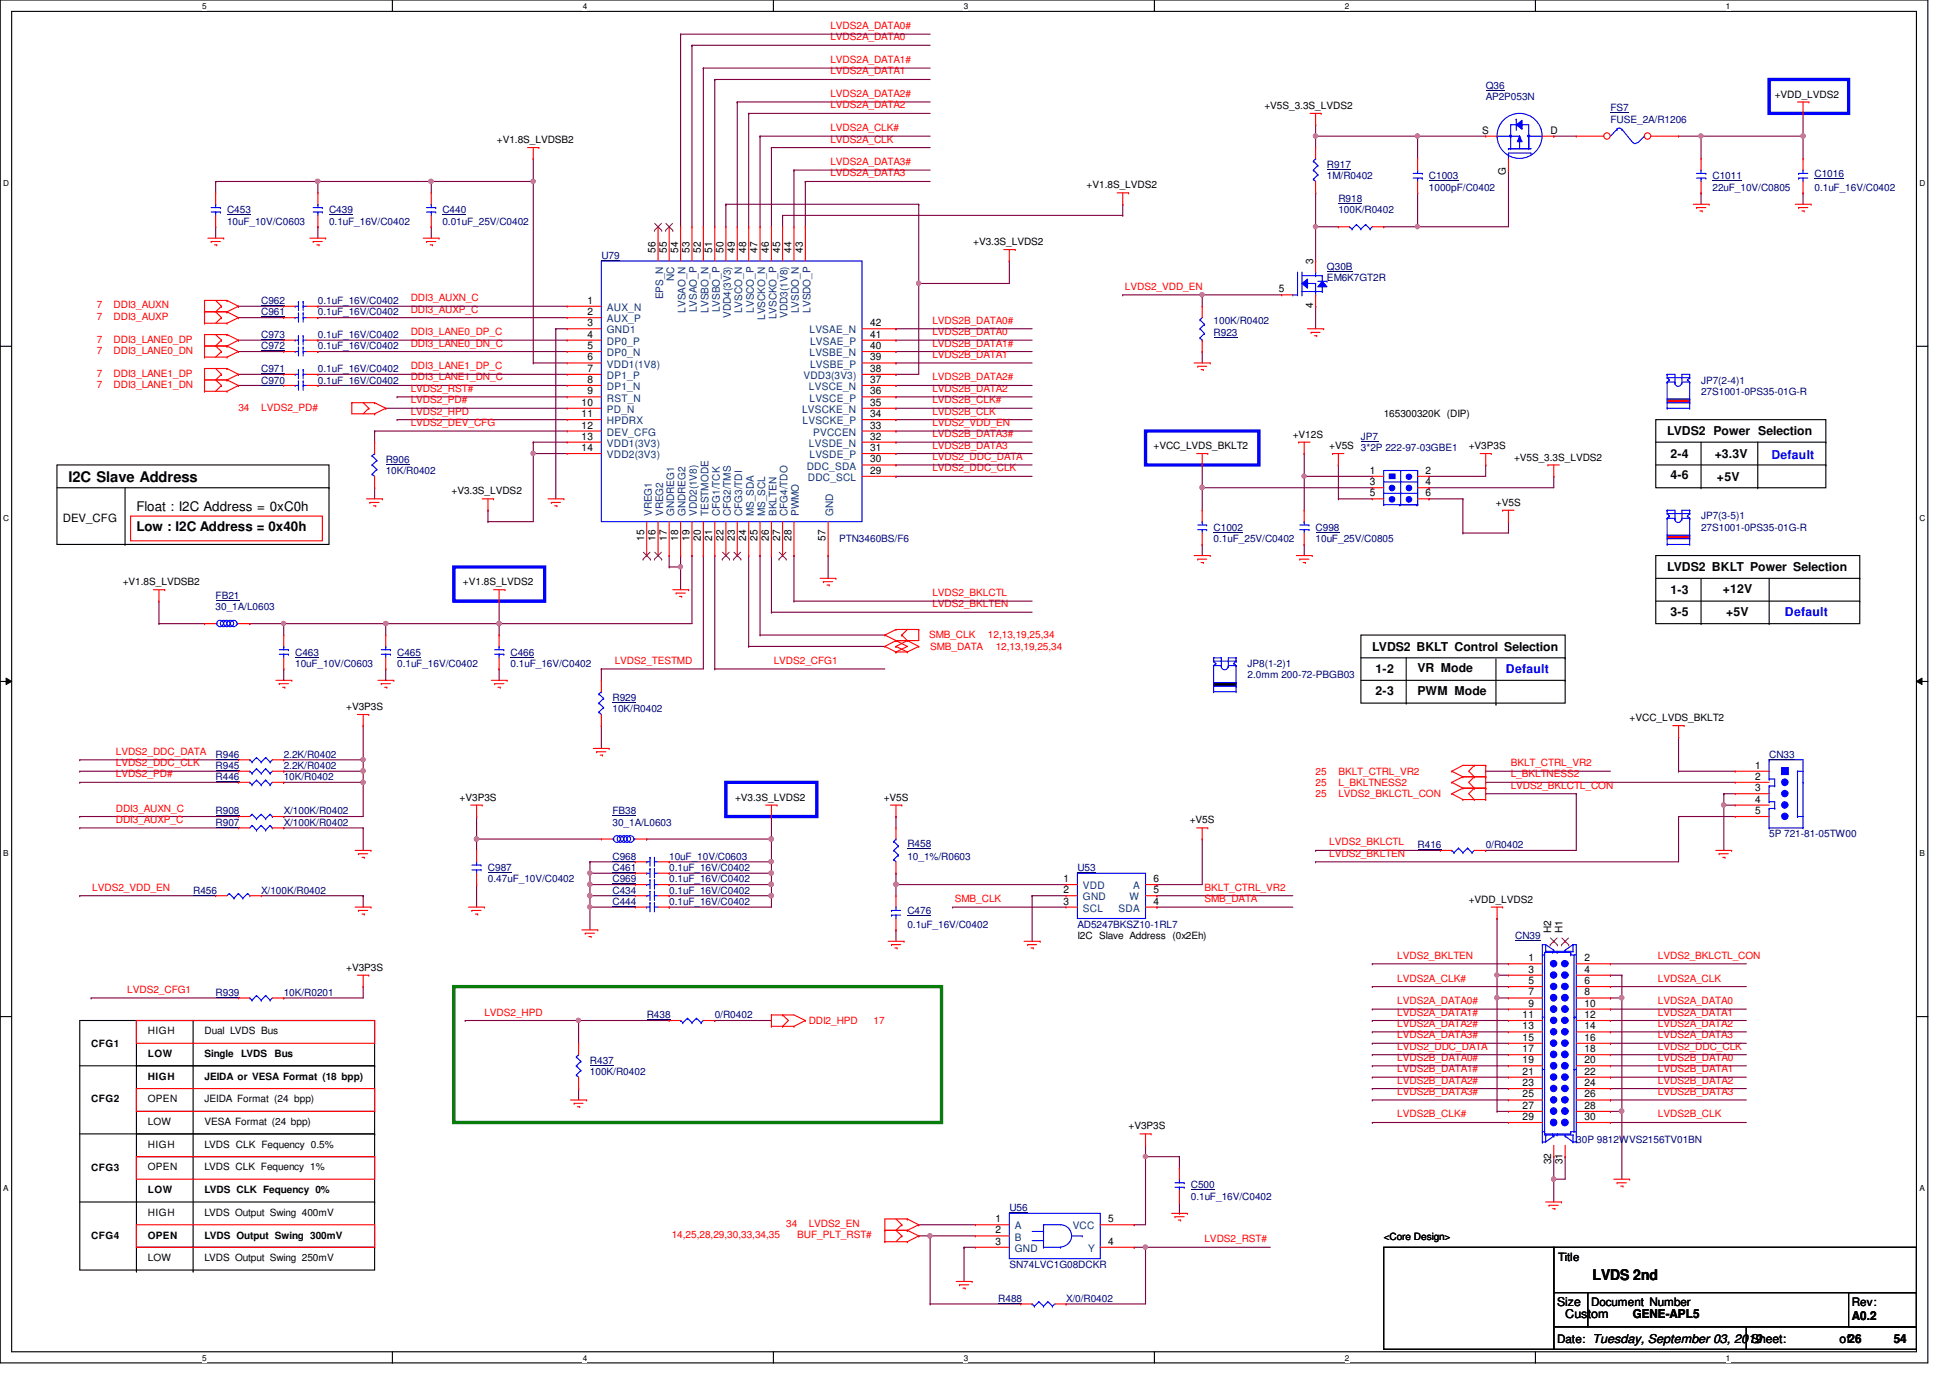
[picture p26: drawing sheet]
<svg xmlns="http://www.w3.org/2000/svg" width="297mm" height="210mm" viewBox="0 0 297 210" stroke-linecap="round" stroke-linejoin="round" font-family="sans-serif">
<defs><g id="words">
<g font-size="2.2">
<text x="10.4" y="73.4">I2C Slave Address</text>
<text x="242.6" y="195">LVDS 2nd</text>
</g>
<g font-size="2">
<text x="20.8" y="77.9">Float : I2C Address = 0xC0h</text>
<text x="20.8" y="80.9">Low : I2C Address = 0x40h</text>
</g>
<g font-size="1.9">
<text x="254" y="66.3">LVDS2 Power Selection</text>
<text x="254.5" y="69.8">2-4</text>
<text x="261.2" y="69.8">+3.3V</text>
<text x="254.5" y="73">4-6</text>
<text x="261.5" y="73.2">+5V</text>
<text x="254" y="87">LVDS2 BKLT Power Selection</text>
<text x="254.5" y="90.5">1-3</text>
<text x="254.5" y="93.8">3-5</text>
<text x="262.4" y="90.3">+12V</text>
<text x="262.9" y="93.8">+5V</text>
<text x="209" y="99.1">LVDS2 BKLT Control Selection</text>
<text x="209.5" y="102.6">1-2</text>
<text x="209.5" y="105.8">2-3</text>
<text x="215.9" y="102.4">VR Mode</text>
<text x="215.9" y="105.8">PWM Mode</text>
<text x="237.2" y="199">Size</text>
<text x="238.4" y="200.8">Custom</text>
<text x="248.7" y="200.8">GENE-APL5</text>
<text x="282.1" y="201">A0.2</text>
<text x="266.7" y="204.6">Sheet:</text>
<text x="280.2" y="204.6">of26</text>
<text x="288.5" y="204.6">54</text>
</g>
<g font-size="1.9" fill="#00f">
<text x="269.8" y="69.9">Default</text>
<text x="271.9" y="93.8">Default</text>
<text x="229.4" y="102.6">Default</text>
</g>
<g font-size="1.8">
<text x="242.4" y="198.9">Document Number</text>
<text x="282.1" y="198.9">Rev:</text>
<text x="237.2" y="204.6">Date: Tuesday, September 03, 2019</text>
</g>
<g font-size="1.7">
<text x="9.6" y="79.5">DEV_CFG</text>
<text x="237.4" y="192.1">Title</text>
</g>
<g font-size="1.6">
<text x="225.8" y="20.4">S</text>
<text x="236.2" y="20.4">D</text>
<text x="229.4" y="26.6" transform="rotate(-90 229.4 26.6)">G</text>
<text x="99.9" y="38.5" transform="rotate(-90 99.9 38.5)">56</text>
<text x="101.6" y="38.5" transform="rotate(-90 101.6 38.5)">55</text>
<text x="103.3" y="38.5" transform="rotate(-90 103.3 38.5)">54</text>
<text x="105" y="38.5" transform="rotate(-90 105 38.5)">53</text>
<text x="106.8" y="38.5" transform="rotate(-90 106.8 38.5)">52</text>
<text x="108.5" y="38.5" transform="rotate(-90 108.5 38.5)">51</text>
<text x="110.2" y="38.5" transform="rotate(-90 110.2 38.5)">50</text>
<text x="111.9" y="38.5" transform="rotate(-90 111.9 38.5)">49</text>
<text x="113.7" y="38.5" transform="rotate(-90 113.7 38.5)">48</text>
<text x="115.4" y="38.5" transform="rotate(-90 115.4 38.5)">47</text>
<text x="117.1" y="38.5" transform="rotate(-90 117.1 38.5)">46</text>
<text x="118.8" y="38.5" transform="rotate(-90 118.8 38.5)">45</text>
<text x="120.6" y="38.5" transform="rotate(-90 120.6 38.5)">44</text>
<text x="122.3" y="38.5" transform="rotate(-90 122.3 38.5)">43</text>
<text x="200" y="40.2" transform="rotate(-90 200 40.2)">3</text>
<text x="89.5" y="46.3">1</text>
<text x="194.8" y="44.5">5</text>
<text x="200" y="47" transform="rotate(-90 200 47)">4</text>
<text x="89.5" y="48">2</text>
<text x="89.5" y="49.7">3</text>
<text x="89.5" y="51.4">4</text>
<text x="89.5" y="53.2">5</text>
<text x="132.5" y="49.7">42</text>
<text x="132.5" y="51.4">41</text>
<text x="132.5" y="53.2">40</text>
<text x="89.5" y="54.9">6</text>
<text x="89.5" y="58.3">8</text>
<text x="89.5" y="56.6">7</text>
<text x="132.5" y="56.6">38</text>
<text x="132.5" y="58.3">37</text>
<text x="132.5" y="54.9">39</text>
<text x="88.6" y="63.5">11</text>
<text x="88.6" y="61.8">10</text>
<text x="88.6" y="65.3">12</text>
<text x="89.5" y="60.1">9</text>
<text x="132.5" y="65.3">33</text>
<text x="132.5" y="63.5">34</text>
<text x="132.5" y="61.8">35</text>
<text x="132.5" y="60.1">36</text>
<text x="88.6" y="67">13</text>
<text x="88.6" y="68.7">14</text>
<text x="132.5" y="68.7">31</text>
<text x="132.5" y="67">32</text>
<text x="132.5" y="70.4">30</text>
<text x="132.5" y="72.2">29</text>
<text x="208.7" y="72.2">1</text>
<text x="208.7" y="73.9">3</text>
<text x="208.7" y="75.6">5</text>
<text x="217.2" y="72.2">2</text>
<text x="217.2" y="73.9">4</text>
<text x="217.2" y="75.6">6</text>
<text x="98.1" y="82.4" transform="rotate(-90 98.1 82.4)">15</text>
<text x="99.9" y="82.4" transform="rotate(-90 99.9 82.4)">16</text>
<text x="101.6" y="82.4" transform="rotate(-90 101.6 82.4)">17</text>
<text x="103.3" y="82.4" transform="rotate(-90 103.3 82.4)">18</text>
<text x="105" y="82.4" transform="rotate(-90 105 82.4)">19</text>
<text x="106.8" y="82.4" transform="rotate(-90 106.8 82.4)">20</text>
<text x="108.5" y="82.4" transform="rotate(-90 108.5 82.4)">21</text>
<text x="110.2" y="82.4" transform="rotate(-90 110.2 82.4)">22</text>
<text x="111.9" y="82.4" transform="rotate(-90 111.9 82.4)">23</text>
<text x="113.7" y="82.4" transform="rotate(-90 113.7 82.4)">24</text>
<text x="115.4" y="82.4" transform="rotate(-90 115.4 82.4)">25</text>
<text x="117.1" y="82.4" transform="rotate(-90 117.1 82.4)">26</text>
<text x="118.8" y="82.4" transform="rotate(-90 118.8 82.4)">27</text>
<text x="120.6" y="82.4" transform="rotate(-90 120.6 82.4)">28</text>
<text x="125.8" y="82.4" transform="rotate(-90 125.8 82.4)">57</text>
<text x="267.4" y="117.1">1</text>
<text x="267.4" y="118.8">2</text>
<text x="267.4" y="120.5">3</text>
<text x="267.4" y="122.3">4</text>
<text x="267.4" y="124">5</text>
<text x="162" y="134.4">1</text>
<text x="162" y="137.8">3</text>
<text x="162" y="136.1">2</text>
<text x="175.7" y="137.8">4</text>
<text x="175.7" y="136.1">5</text>
<text x="175.7" y="134.4">6</text>
<text x="236.3" y="142.2" transform="rotate(-90 236.3 142.2)">H2</text>
<text x="238" y="142.2" transform="rotate(-90 238 142.2)">H1</text>
<text x="232.8" y="146.4">1</text>
<text x="232.8" y="148.2">3</text>
<text x="232.8" y="149.9">5</text>
<text x="241.3" y="146.4">2</text>
<text x="241.3" y="148.2">4</text>
<text x="241.3" y="149.9">6</text>
<text x="231.9" y="155.1">11</text>
<text x="232.8" y="151.6">7</text>
<text x="232.8" y="153.3">9</text>
<text x="241.3" y="151.6">8</text>
<text x="241.3" y="153.3">10</text>
<text x="241.3" y="155.1">12</text>
<text x="231.9" y="156.8">13</text>
<text x="231.9" y="158.5">15</text>
<text x="231.9" y="160.3">17</text>
<text x="231.9" y="162">19</text>
<text x="241.3" y="156.8">14</text>
<text x="241.3" y="158.5">16</text>
<text x="241.3" y="160.3">18</text>
<text x="241.3" y="162">20</text>
<text x="231.9" y="163.7">21</text>
<text x="231.9" y="165.4">23</text>
<text x="231.9" y="167.2">25</text>
<text x="241.3" y="163.7">22</text>
<text x="241.3" y="165.4">24</text>
<text x="241.3" y="167.2">26</text>
<text x="231.9" y="168.9">27</text>
<text x="231.9" y="170.6">29</text>
<text x="241.3" y="168.9">28</text>
<text x="241.3" y="170.6">30</text>
<text x="236.3" y="177.4" transform="rotate(-90 236.3 177.4)">32</text>
<text x="238" y="177.4" transform="rotate(-90 238 177.4)">31</text>
<text x="151.6" y="186.2">1</text>
<text x="151.6" y="187.9">2</text>
<text x="151.6" y="189.6">3</text>
<text x="168.8" y="186.2">5</text>
<text x="168.8" y="189.6">4</text>
</g>
<g font-size="1.6" fill="#004080">
<text x="92.5" y="47.4">AUX_N</text>
<text x="101" y="45.6" transform="rotate(-90 101 45.6)">EPS_N</text>
<text x="102.7" y="42.8" transform="rotate(-90 102.7 42.8)">NC</text>
<text x="104.4" y="47.6" transform="rotate(-90 104.4 47.6)">LVSAO_N</text>
<text x="106.2" y="47.5" transform="rotate(-90 106.2 47.5)">LVSAO_P</text>
<text x="107.9" y="47.6" transform="rotate(-90 107.9 47.6)">LVSBO_N</text>
<text x="109.6" y="47.5" transform="rotate(-90 109.6 47.5)">LVSBO_P</text>
<text x="113.1" y="47.7" transform="rotate(-90 113.1 47.7)">LVSCO_N</text>
<text x="114.8" y="47.6" transform="rotate(-90 114.8 47.6)">LVSCO_P</text>
<text x="121.7" y="47.7" transform="rotate(-90 121.7 47.7)">LVSDO_N</text>
<text x="123.4" y="47.6" transform="rotate(-90 123.4 47.6)">LVSDO_P</text>
<text x="92.5" y="49.1">AUX_P</text>
<text x="92.5" y="50.8">GND1</text>
<text x="92.5" y="52.5">DP0_P</text>
<text x="111.3" y="48.4" transform="rotate(-90 111.3 48.4)">VDD4(3V3)</text>
<text x="116.5" y="48.7" transform="rotate(-90 116.5 48.7)">LVSCKO_N</text>
<text x="118.3" y="48.6" transform="rotate(-90 118.3 48.6)">LVSCKO_P</text>
<text x="120" y="48.4" transform="rotate(-90 120 48.4)">VDD3(1V8)</text>
<text x="123.3" y="50.8">LVSAE_N</text>
<text x="123.4" y="52.5">LVSAE_P</text>
<text x="92.5" y="56">VDD1(1V8)</text>
<text x="92.5" y="54.3">DP0_N</text>
<text x="92.5" y="59.4">DP1_N</text>
<text x="92.5" y="57.7">DP1_P</text>
<text x="122.4" y="57.7">VDD3(3V3)</text>
<text x="123.2" y="59.4">LVSCE_N</text>
<text x="123.3" y="54.3">LVSBE_N</text>
<text x="123.4" y="56">LVSBE_P</text>
<text x="92.5" y="61.2">RST_N</text>
<text x="92.5" y="64.6">HPDRX</text>
<text x="92.5" y="62.9">PD_N</text>
<text x="122.2" y="62.9">LVSCKE_N</text>
<text x="122.3" y="64.6">LVSCKE_P</text>
<text x="123.3" y="61.2">LVSCE_P</text>
<text x="92.5" y="66.4">DEV_CFG</text>
<text x="92.5" y="68.1">VDD1(3V3)</text>
<text x="92.5" y="69.8">VDD2(3V3)</text>
<text x="122.9" y="71.5">DDC_SDA</text>
<text x="123.2" y="68.1">LVSDE_N</text>
<text x="123.3" y="69.8">LVSDE_P</text>
<text x="123.9" y="66.4">PVCCEN</text>
<text x="123.1" y="73.3">DDC_SCL</text>
<text x="99.3" y="78.6" transform="rotate(-90 99.3 78.6)">VREG1</text>
<text x="101" y="78.6" transform="rotate(-90 101 78.6)">VREG2</text>
<text x="102.7" y="78.6" transform="rotate(-90 102.7 78.6)">GNDREG1</text>
<text x="104.4" y="78.6" transform="rotate(-90 104.4 78.6)">GNDREG2</text>
<text x="106.2" y="78.6" transform="rotate(-90 106.2 78.6)">VDD2(1V8)</text>
<text x="107.9" y="78.6" transform="rotate(-90 107.9 78.6)">TESTMODE</text>
<text x="109.6" y="78.6" transform="rotate(-90 109.6 78.6)">CFG1/TCK</text>
<text x="111.3" y="78.6" transform="rotate(-90 111.3 78.6)">CFG2/TMS</text>
<text x="113.1" y="78.6" transform="rotate(-90 113.1 78.6)">CFG3/TDI</text>
<text x="114.8" y="78.6" transform="rotate(-90 114.8 78.6)">MS_SDA</text>
<text x="116.5" y="78.6" transform="rotate(-90 116.5 78.6)">MS_SCL</text>
<text x="118.3" y="78.6" transform="rotate(-90 118.3 78.6)">BKLTEN</text>
<text x="120" y="78.6" transform="rotate(-90 120 78.6)">CFG4/TDO</text>
<text x="121.7" y="78.6" transform="rotate(-90 121.7 78.6)">PWMO</text>
<text x="126.9" y="78.6" transform="rotate(-90 126.9 78.6)">GND</text>
<text x="165" y="135.5">VDD</text>
<text x="165" y="137.2">GND</text>
<text x="172" y="137.2">W</text>
<text x="172.6" y="135.5">A</text>
<text x="165" y="138.9">SCL</text>
<text x="170.4" y="138.9">SDA</text>
<text x="154.6" y="187.3">A</text>
<text x="154.6" y="189">B</text>
<text x="154.6" y="190.7">GND</text>
<text x="163.4" y="187.3">VCC</text>
<text x="165.8" y="190.7">Y</text>
</g>
<g font-size="1.5" fill="#f00">
<text x="126.5" y="4.4">LVDS2A_DATA0#</text>
<text x="126.5" y="9.6">LVDS2A_DATA1#</text>
<text x="126.5" y="11.3">LVDS2A_DATA1</text>
<text x="126.5" y="6.1">LVDS2A_DATA0</text>
<text x="126.5" y="14.8">LVDS2A_DATA2#</text>
<text x="126.5" y="16.5">LVDS2A_DATA2</text>
<text x="126.5" y="21.7">LVDS2A_CLK</text>
<text x="126.5" y="20">LVDS2A_CLK#</text>
<text x="126.5" y="25.1">LVDS2A_DATA3#</text>
<text x="126.5" y="26.9">LVDS2A_DATA3</text>
<text x="14.7" y="47">7</text>
<text x="17.3" y="47">DDI3_AUXN</text>
<text x="62.6" y="47.6">DDI3_AUXP_C</text>
<text x="62.6" y="45.9">DDI3_AUXN_C</text>
<text x="171.4" y="44.2">LVDS2_VDD_EN</text>
<text x="14.7" y="48.7">7</text>
<text x="14.7" y="53.9">7</text>
<text x="14.7" y="52.2">7</text>
<text x="17.3" y="48.7">DDI3_AUXP</text>
<text x="17.3" y="53.9">DDI3_LANE0_DN</text>
<text x="17.3" y="52.2">DDI3_LANE0_DP</text>
<text x="62.6" y="51.1">DDI3_LANE0_DP_C</text>
<text x="62.6" y="52.8">DDI3_LANE0_DN_C</text>
<text x="142" y="52.8">LVDS2B_DATA1#</text>
<text x="142" y="51.1">LVDS2B_DATA0</text>
<text x="142" y="49.3">LVDS2B_DATA0#</text>
<text x="14.7" y="57.4">7</text>
<text x="14.7" y="59.1">7</text>
<text x="17.3" y="57.4">DDI3_LANE1_DP</text>
<text x="17.3" y="59.1">DDI3_LANE1_DN</text>
<text x="62.6" y="58">DDI3_LANE1_DN_C</text>
<text x="62.6" y="56.3">DDI3_LANE1_DP_C</text>
<text x="62.6" y="59.7">LVDS2_RST#</text>
<text x="142" y="59.7">LVDS2B_DATA2</text>
<text x="142" y="58">LVDS2B_DATA2#</text>
<text x="142" y="54.5">LVDS2B_DATA1</text>
<text x="36.3" y="62.6">34</text>
<text x="39.8" y="62.6">LVDS2_PD#</text>
<text x="62.6" y="63.2">LVDS2_HPD</text>
<text x="62.6" y="64.9">LVDS2_DEV_CFG</text>
<text x="62.6" y="61.4">LVDS2_PD#</text>
<text x="142" y="63.2">LVDS2B_CLK</text>
<text x="142" y="61.4">LVDS2B_CLK#</text>
<text x="142" y="64.9">LVDS2_VDD_EN</text>
<text x="142" y="71.8">LVDS2_DDC_CLK</text>
<text x="142" y="70.1">LVDS2_DDC_DATA</text>
<text x="142" y="68.3">LVDS2B_DATA3</text>
<text x="142" y="66.6">LVDS2B_DATA3#</text>
<text x="142" y="92.5">LVDS2_BKLTEN</text>
<text x="142" y="90.8">LVDS2_BKLCTL</text>
<text x="93.6" y="101.1">LVDS2_TESTMD</text>
<text x="117.9" y="101.1">LVDS2_CFG1</text>
<text x="141.5" y="97.1">SMB_CLK</text>
<text x="141.7" y="99">SMB_DATA</text>
<text x="150.5" y="97.1">12,13,19,25,34</text>
<text x="151.7" y="99">12,13,19,25,34</text>
<text x="17.6" y="115">LVDS2_DDC_DATA</text>
<text x="17.6" y="116.7">LVDS2_DDC_CLK</text>
<text x="17.6" y="118.4">LVDS2_PD#</text>
<text x="200.4" y="119.7">25</text>
<text x="200.4" y="118">25</text>
<text x="203.9" y="119.7">L_BKLTNESS2</text>
<text x="203.9" y="118">BKLT_CTRL_VR2</text>
<text x="230.1" y="116.7">BKLT_CTRL_VR2</text>
<text x="230.1" y="118.4">L_BKLTNESS2</text>
<text x="17.6" y="123.6">DDI3_AUXN_C</text>
<text x="17.6" y="125.3">DDI3_AUXP_C</text>
<text x="200.4" y="121.5">25</text>
<text x="203.9" y="121.5">LVDS2_BKLCTL_CON</text>
<text x="230.1" y="120.1">LVDS2_BKLCTL_CON</text>
<text x="202.5" y="128.8">LVDS2_BKLCTL</text>
<text x="202.5" y="130.5">LVDS2_BKLTEN</text>
<text x="14.1" y="135.7">LVDS2_VDD_EN</text>
<text x="145.5" y="137.4">SMB_CLK</text>
<text x="183.5" y="135.7">BKLT_CTRL_VR2</text>
<text x="183.5" y="137.4">SMB_DATA</text>
<text x="212.8" y="146">LVDS2_BKLTEN</text>
<text x="212.8" y="149.5">LVDS2A_CLK#</text>
<text x="252.6" y="146">LVDS2_BKLCTL_CON</text>
<text x="252.6" y="149.5">LVDS2A_CLK</text>
<text x="19.4" y="151.3">LVDS2_CFG1</text>
<text x="73.8" y="154.7">LVDS2_HPD</text>
<text x="123.2" y="156">DDI2_HPD</text>
<text x="133.1" y="156">17</text>
<text x="212.8" y="153">LVDS2A_DATA0#</text>
<text x="212.8" y="154.7">LVDS2A_DATA1#</text>
<text x="252.6" y="154.7">LVDS2A_DATA1</text>
<text x="252.6" y="153">LVDS2A_DATA0</text>
<text x="212.8" y="161.6">LVDS2B_DATA0#</text>
<text x="212.8" y="156.4">LVDS2A_DATA2#</text>
<text x="212.8" y="158.2">LVDS2A_DATA3#</text>
<text x="212.8" y="159.9">LVDS2_DDC_DATA</text>
<text x="252.6" y="161.6">LVDS2B_DATA0</text>
<text x="252.6" y="159.9">LVDS2_DDC_CLK</text>
<text x="252.6" y="158.2">LVDS2A_DATA3</text>
<text x="252.6" y="156.4">LVDS2A_DATA2</text>
<text x="212.8" y="163.3">LVDS2B_DATA1#</text>
<text x="212.8" y="165.1">LVDS2B_DATA2#</text>
<text x="212.8" y="166.8">LVDS2B_DATA3#</text>
<text x="252.6" y="165.1">LVDS2B_DATA2</text>
<text x="252.6" y="163.3">LVDS2B_DATA1</text>
<text x="252.6" y="166.8">LVDS2B_DATA3</text>
<text x="212.8" y="170.2">LVDS2B_CLK#</text>
<text x="252.6" y="170.2">LVDS2B_CLK</text>
<text x="102.3" y="188.6">14,25,28,29,30,33,34,35</text>
<text x="119.8" y="186.9">34</text>
<text x="121.5" y="188.6">BUF_PLT_RST#</text>
<text x="123.2" y="186.9">LVDS2_EN</text>
<text x="183.5" y="189.2">LVDS2_RST#</text>
</g>
<g font-size="1.5">
<text x="192.6" y="16.6">+V5S_3.3S_LVDS2</text>
<text x="270.3" y="14.9">+VDD_LVDS2</text>
<text x="75.7" y="21.8">+V1.8S_LVDSB2</text>
<text x="165.5" y="28.7">+V1.8S_LVDS2</text>
<text x="148.2" y="37.3">+V3.3S_LVDS2</text>
<text x="210.8" y="63.6">165300320K (DIP)</text>
<text x="175.7" y="68.4">+VCC_LVDS_BKLT2</text>
<text x="196.9" y="66.7">+V12S</text>
<text x="202.5" y="68.4">+V5S 3*2P 222-97-03GBE1</text>
<text x="223.7" y="68.4">+V3P3S</text>
<text x="230.6" y="70.1">+V5S_3.3S_LVDS2</text>
<text x="68.8" y="75.3">+V3.3S_LVDS2</text>
<text x="227.9" y="77">+V5S</text>
<text x="18.7" y="89.2">+V1.8S_LVDSB2</text>
<text x="70.5" y="89.2">+V1.8S_LVDS2</text>
<text x="52.7" y="108.2">+V3P3S</text>
<text x="248.2" y="109.9">+VCC_LVDS_BKLT2</text>
<text x="70" y="122">+V3P3S</text>
<text x="112" y="122">+V3.3S_LVDS2</text>
<text x="134.6" y="122">+V5S</text>
<text x="181.2" y="125.4">+V5S</text>
<text x="223.7" y="137.5">+VDD_LVDS2</text>
<text x="164.1" y="143">I2C Slave Address (0x2Eh)</text>
<text x="52.7" y="147.9">+V3P3S</text>
<text x="13.9" y="159.5">CFG1</text>
<text x="22.5" y="161">LOW</text>
<text x="22.5" y="157.6">HIGH</text>
<text x="31.2" y="157.6">Dual LVDS Bus</text>
<text x="31.2" y="161">Single</text>
<text x="36.7" y="161">LVDS</text>
<text x="41.8" y="161">Bus</text>
<text x="13.9" y="167.9">CFG2</text>
<text x="22.5" y="164.5">HIGH</text>
<text x="22.5" y="167.9">OPEN</text>
<text x="31.2" y="164.5">JEIDA or VESA Format (18 bpp)</text>
<text x="31.2" y="167.9">JEIDA Format (24 bpp)</text>
<text x="22.5" y="171.4">LOW</text>
<text x="31.2" y="171.4">VESA Format (24 bpp)</text>
<text x="171.9" y="172">+V3P3S</text>
<text x="13.9" y="178.3">CFG3</text>
<text x="22.5" y="178.3">OPEN</text>
<text x="22.5" y="174.8">HIGH</text>
<text x="31.2" y="178.3">LVDS CLK Fequency 1%</text>
<text x="31.2" y="174.8">LVDS CLK Fequency 0.5%</text>
<text x="22.5" y="185.2">HIGH</text>
<text x="22.5" y="181.8">LOW</text>
<text x="31.2" y="181.8">LVDS CLK Fequency 0%</text>
<text x="31.2" y="185.2">LVDS Output Swing 400mV</text>
<text x="13.9" y="188.7">CFG4</text>
<text x="22.5" y="188.7">OPEN</text>
<text x="31.2" y="188.7">LVDS Output Swing 300mV</text>
<text x="210.8" y="188.8">&lt;Core Design&gt;</text>
<text x="22.5" y="192.1">LOW</text>
<text x="31.2" y="192.1">LVDS Output Swing 250mV</text>
</g>
<g font-size="1.5" fill="#000080">
<text x="226.3" y="13.5">Q36</text>
<text x="226.3" y="15.2">AP2P053N</text>
<text x="245.3" y="16.9">FS7</text>
<text x="245.3" y="18.7">FUSE_2A/R1206</text>
<text x="202.1" y="25.6">R917</text>
<text x="202.1" y="27.3">1M/R0402</text>
<text x="217.7" y="27.3">C1003</text>
<text x="217.7" y="29">1000pF/C0402</text>
<text x="260.9" y="27.3">C1011</text>
<text x="260.9" y="29">22uF_10V/C0805</text>
<text x="276.4" y="27">C1016</text>
<text x="276.4" y="29">0.1uF_16V/C0402</text>
<text x="34.6" y="32.5">C453</text>
<text x="34.6" y="34.2">10uF_10V/C0603</text>
<text x="50.1" y="32.5">C439</text>
<text x="50.1" y="34.2">0.1uF_16V/C0402</text>
<text x="67.4" y="32.5">C440</text>
<text x="67.4" y="34.2">0.01uF_25V/C0402</text>
<text x="203.9" y="30.8">R918</text>
<text x="203.9" y="32.5">100K/R0402</text>
<text x="91.6" y="39.4">U79</text>
<text x="202.1" y="41.1">Q30B</text>
<text x="39.8" y="46.3">C962</text>
<text x="48.4" y="46.3">0.1uF_16V/C0402</text>
<text x="202.1" y="42.8">EM6K7GT2R</text>
<text x="39.8" y="51.5">C973</text>
<text x="39.8" y="48">C961</text>
<text x="39.8" y="53.2">C972</text>
<text x="48.4" y="51.5">0.1uF_16V/C0402</text>
<text x="48.4" y="48">0.1uF_16V/C0402</text>
<text x="48.4" y="53.2">0.1uF_16V/C0402</text>
<text x="184.9" y="51.1">R923</text>
<text x="184.9" y="49.4">100K/R0402</text>
<text x="39.8" y="58.4">C970</text>
<text x="39.8" y="56.7">C971</text>
<text x="48.4" y="58.4">0.1uF_16V/C0402</text>
<text x="48.4" y="56.7">0.1uF_16V/C0402</text>
<text x="259.1" y="58.4">JP7(2-4)1</text>
<text x="259.1" y="60.1">27S1001-0PS35-01G-R</text>
<text x="58.8" y="70.5">R906</text>
<text x="207.3" y="67.1">JP7</text>
<text x="58.8" y="72.2">10K/R0402</text>
<text x="127.8" y="82.6">PTN3460BS/F6</text>
<text x="184.9" y="80.9">C1002</text>
<text x="184.9" y="82.6">0.1uF_25V/C0402</text>
<text x="200.4" y="80.9">C998</text>
<text x="200.4" y="82.6">10uF_25V/C0805</text>
<text x="259.1" y="79.1">JP7(3-5)1</text>
<text x="259.1" y="80.9">27S1001-0PS35-01G-R</text>
<text x="32.8" y="91.2">FB21</text>
<text x="32.8" y="93">30_1A/L0603</text>
<text x="45" y="99.9">C463</text>
<text x="45" y="101.6">10uF_10V/C0603</text>
<text x="60.5" y="99.9">C465</text>
<text x="60.5" y="101.6">0.1uF_16V/C0402</text>
<text x="77.8" y="99.9">C466</text>
<text x="77.8" y="101.6">0.1uF_16V/C0402</text>
<text x="190" y="101.6">JP8(1-2)1</text>
<text x="93.3" y="106.8">R929</text>
<text x="190" y="103.3">2.0mm 200-72-PBGB03</text>
<text x="93.3" y="108.5">10K/R0402</text>
<text x="32.8" y="117.1">R945</text>
<text x="32.8" y="115.4">R946</text>
<text x="32.8" y="118.9">R446</text>
<text x="43.2" y="117.1">2.2K/R0402</text>
<text x="43.2" y="115.4">2.2K/R0402</text>
<text x="43.2" y="118.9">10K/R0402</text>
<text x="269.5" y="115.4">CN33</text>
<text x="32.8" y="125.8">R907</text>
<text x="32.8" y="124">R908</text>
<text x="43.2" y="125.8">X/100K/R0402</text>
<text x="43.2" y="124">X/100K/R0402</text>
<text x="93.3" y="124">FB38</text>
<text x="93.3" y="125.8">30_1A/L0603</text>
<text x="93.3" y="130.9">C968</text>
<text x="101.9" y="130.9">10uF_10V/C0603</text>
<text x="138.2" y="129">R458</text>
<text x="138.2" y="130.9">10_1%/R0603</text>
<text x="215.9" y="129.2">R416</text>
<text x="226.3" y="129.2">0/R0402</text>
<text x="269.5" y="127.5">5P 721-81-05TW00</text>
<text x="29.4" y="136.1">R456</text>
<text x="39.8" y="136.1">X/100K/R0402</text>
<text x="74.3" y="132.7">C987</text>
<text x="74.3" y="134.4">0.47uF_10V/C0402</text>
<text x="93.3" y="136.1">C434</text>
<text x="93.3" y="134.4">C969</text>
<text x="93.3" y="137.8">C444</text>
<text x="93.3" y="132.7">C461</text>
<text x="101.9" y="136.1">0.1uF_16V/C0402</text>
<text x="101.9" y="134.4">0.1uF_16V/C0402</text>
<text x="101.9" y="137.8">0.1uF_16V/C0402</text>
<text x="101.9" y="132.7">0.1uF_16V/C0402</text>
<text x="164.1" y="132.7">U53</text>
<text x="138.2" y="139.2">C476</text>
<text x="138.2" y="141.3">0.1uF_16V/C0402</text>
<text x="164.1" y="141.3">AD5247BKSZ10-1RL7</text>
<text x="230.8" y="143">CN39</text>
<text x="32.8" y="151.7">R939</text>
<text x="43.2" y="151.7">10K/R0201</text>
<text x="98.5" y="155.1">R438</text>
<text x="108.9" y="155.1">0/R0402</text>
<text x="89.9" y="162.1">R437</text>
<text x="89.9" y="163.7">100K/R0402</text>
<text x="240.1" y="174.1">30P 9812WVS2156TV01BN</text>
<text x="153.8" y="184.5">U56</text>
<text x="181.4" y="181">C500</text>
<text x="181.4" y="182.8">0.1uF_16V/C0402</text>
<text x="153.8" y="193.1">SN74LVC1G08DCKR</text>
<text x="152.1" y="198.3">R488</text>
<text x="162.4" y="198.3">X/0/R0402</text>
</g>
<g font-size="1.3">
<text x="30.8" y="1.4">5</text>
<text x="88.8" y="1.4">4</text>
<text x="146.8" y="1.4">3</text>
<text x="204.8" y="1.4">2</text>
<text x="262.9" y="1.4">1</text>
<text x=".5" y="28.4">D</text>
<text x="292.4" y="28.4">D</text>
<text x=".5" y="79.4">C</text>
<text x="292.4" y="79.4">C</text>
<text x=".5" y="130.4">B</text>
<text x="292.4" y="130.4">B</text>
<text x=".5" y="181.5">A</text>
<text x="292.4" y="181.5">A</text>
<text x="30.8" y="207.3">5</text>
<text x="88.8" y="207.3">4</text>
<text x="146.8" y="207.3">3</text>
<text x="204.8" y="207.3">2</text>
<text x="262.9" y="207.3">1</text>
</g>
</g></defs>
<path d="M0 0h293.7v207.6h-293.7zM1.8 1.7h290.1v204.2h-290.1z" fill="none" stroke="#000" stroke-width=".17"/>
<g fill="#fff">
<path d="M30.8 .2h.7v1.4h-.7z"/>
<path d="M30.8 206.1h.7v1.4h-.7z"/>
</g>
<path d="M59.8 0v1.7M59.8 205.9v1.7" fill="none" stroke="#000" stroke-width=".17"/>
<g fill="#fff">
<path d="M88.8 .2h.6v1.4h-.6z"/>
<path d="M88.8 206.1h.6v1.4h-.6z"/>
</g>
<path d="M117.8 0v1.7M117.8 205.9v1.7" fill="none" stroke="#000" stroke-width=".17"/>
<g fill="#fff">
<path d="M146.8 .2h.7v1.4h-.7z"/>
<path d="M146.8 206.1h.7v1.4h-.7z"/>
</g>
<path d="M175.8 0v1.7M175.8 205.9v1.7" fill="none" stroke="#000" stroke-width=".17"/>
<g fill="#fff">
<path d="M204.8 .2h.7v1.4h-.7z"/>
<path d="M204.8 206.1h.7v1.4h-.7z"/>
</g>
<path d="M233.9 0v1.7M233.9 205.9v1.7" fill="none" stroke="#000" stroke-width=".17"/>
<g fill="#fff">
<path d="M262.9 .2h.7v1.4h-.7z"/>
<path d="M262.9 206.1h.7v1.4h-.7z"/>
<path d="M.5 27.2h.9v1.4h-.9z"/>
<path d="M292.4 27.2h.9v1.4h-.9z"/>
<path d="M.5 78.2h.9v1.4h-.9z"/>
<path d="M292.4 78.2h.9v1.4h-.9z"/>
</g>
<path d="M0 52.7h1.8M291.9 52.7h1.8" fill="none" stroke="#000" stroke-width=".17"/>
<g fill="#fff">
<path d="M.5 129.3h.8v1.4h-.8z"/>
<path d="M292.4 129.3h.8v1.4h-.8z"/>
</g>
<path d="M0 103.8h1.8M291.9 103.8h1.8" fill="none" stroke="#000" stroke-width=".17"/>
<path d="M.9 103.3l.9 .5-.9 .5zM291.9 103.8l.9-.5v1z" fill="#000"/>
<path d="M.9 103.3l.9 .5-.9 .5zM291.9 103.8l.9-.5v1z" fill="none" stroke="#000" stroke-width=".15"/>
<g fill="#fff">
<path d="M.5 180.3h.8v1.4h-.8z"/>
<path d="M292.4 180.3h.8v1.4h-.8z"/>
</g>
<g fill="none" stroke="#000" stroke-width=".17">
<path d="M252.2 84.6h31.1v10.4h-31.1zM252.2 88.1h31.1M252.2 91.6h31.1M259.1 95h.1M259.1 88.1v6.9M269.5 95h.1M269.5 88.1v6.9M283.3 88.1h.1M283.3 91.6h.1M184.9 104h3.4v.5h-3.4zM0 154.9h1.8M12.1 155.4h45v38.1h-45z"/>
<path d="M20.8 155.4v38.2M29.4 155.4v38.2M291.9 154.9h1.8M12.1 162.3h45M12.1 172.7h45M20.8 169.3h36.3M20.8 176.2h36.3M57.1 169.3h.1M57.1 162.3h.1M57.1 172.7h.1M57.1 176.2h.1M12.1 183.1h45"/>
<path d="M20.8 193.6h.1M20.8 190h36.3M29.4 193.6h.1M57.1 190h.1M57.1 183.1h.1"/>
</g>
<path d="M20.8 155.4h36.3v3.5h-36.3zM20.8 176.2h36.3v3.4h-36.3zM20.8 165.8h36.3v3.5h-36.3zM20.8 186.6h36.3v3.4h-36.3z" fill="none" stroke="#f00" stroke-width=".17"/>
<path d="M184.9 104h3.4v.5h-3.4z" fill-rule="evenodd" fill="#000"/>
<path d="M174.5 65.7h17.3v5.1h-17.3z" fill="none" stroke="#00f" stroke-width=".51"/>
<path d="M254 81.5h3.4v.5h-3.4z" fill-rule="evenodd" fill="#f00"/>
<path d="M254 81.5h3.4v.5h-3.4z" fill="none" stroke="#f00" stroke-width=".17"/>
<path d="M252.2 63.9h25.9v10.4h-25.9zM252.2 70.8h25.9M252.2 67.4h25.9M259.1 74.3h.1M259.1 67.4v6.9M267.8 74.3h.1M267.8 67.4v6.9M278.1 70.8h.1M278.1 67.4h.1" fill="none" stroke="#000" stroke-width=".17"/>
<path d="M254 60.8h3.4v.5h-3.4z" fill-rule="evenodd" fill="#f00"/>
<path d="M19.9 78.6h29.2v3.8h-29.2zM254 60.8h3.4v.5h-3.4z" fill="none" stroke="#f00" stroke-width=".17"/>
<g fill="none" stroke="#000" stroke-width=".17">
<path d="M8.7 70.8h41.4v12.1h-41.4zM8.7 74.3h41.4M19 74.3v8.6M50.1 74.3h.1M19 82.9h.1M207.3 96.7h31.1v10.4h-31.1zM207.3 100.2h31.1M207.3 103.6h31.1M214.2 107.1h.1M214.2 100.2v6.9M227.9 107.3h.1M227.9 100.4v6.9"/>
<path d="M238.4 100.2h.1M238.4 103.6h.1"/>
</g>
<path d="M269.5 12.1h12.1v5.2h-12.1zM69.1 86.4h13.9v5.2h-13.9zM110.6 119.2h13.8v5.2h-13.8z" fill="none" stroke="#00f" stroke-width=".51"/>
<path d="M69.1 150.3h74.3v20.7h-74.3z" fill="none" stroke="#008000" stroke-width=".51"/>
<path d="M226.3 117.5h.1M226.3 117.5h19M136.5 134.7h.1M136.5 134.7v1.7M136.5 134.7h25.9M157.2 136.4h.1M157.2 136.4h5.2M157.2 136.4v7M183.1 127.8h.1M183.1 127.8v6.9M136.5 141.6h.1M136.5 141.6v1.8" fill="none" stroke="#800040" stroke-width=".17"/>
<circle cx="136.5" cy="134.7" r=".34" fill="#f0f"/>
<circle cx="136.5" cy="134.7" r=".34" fill="none" stroke="#f0f" stroke-width=".17"/>
<g fill="none" stroke="#800040" stroke-width=".17">
<path d="M198.7 72.6h.1M198.7 72.6h10.3M136.5 133h.1M136.5 124.4h.1M136.5 124.4v1.7M136.5 133v1.7M145.1 138.2h.1M145.1 138.2h17.3M176.2 134.7h.1M176.2 136.4h.1M176.2 138.2h.1M176.2 138.2h20.7"/>
<path d="M176.2 134.7h6.9M176.2 136.4h20.7M174.5 174.5h.1M174.5 174.5v1.7h5.2M179.7 177.9h.1M179.7 176.2h.1M179.7 176.2v1.7M179.7 184.8h.1M179.7 183.1v1.7"/>
</g>
<circle cx="198.6" cy="72.5" r=".32" fill="#f0f"/>
<circle cx="198.6" cy="72.5" r=".32" fill="none" stroke="#f0f" stroke-width=".17"/>
<path d="M183.1 74.3h.1M183.1 74.3h25.9M203.9 70.8h.1M203.9 76h.1M203.9 70.8v5.2M203.9 76h5.1" fill="none" stroke="#800040" stroke-width=".17"/>
<circle cx="183.1" cy="74.2" r=".33" fill="#f0f"/>
<circle cx="183.1" cy="74.2" r=".33" fill="none" stroke="#f0f" stroke-width=".17"/>
<g fill="none" stroke="#800040" stroke-width=".17">
<path d="M200.4 19h.1M200.4 19v1.7M183.1 74.3h.1M183.1 70.8h.1M183.1 70.8v6.9M198.7 69.1h.1M198.7 72.6h.1M198.7 69.1v8.6M217.7 74.3h.1M217.7 72.6h.1M217.7 76h.1M217.7 76h5.1"/>
<path d="M222.8 76h.1M222.8 76v5.2M226.3 70.8h.1M226.3 70.8v1.8h-8.6M229.8 79.5h.1M229.8 79.5v1.7h-7M236.7 72.6h.1M236.7 72.6v1.7h-19M183.1 82.9h.1M183.1 82.9v1.7M198.7 82.9h.1M198.7 82.9v1.7"/>
<path d="M222.8 81.2h.1M262.6 122.6h.1M262.6 122.6v6.9M13.9 152h.1M13.9 152h22.4M43.2 152h.1M55.3 150.3h.1M55.3 150.3v1.7h-12.1"/>
</g>
<circle cx="262.6" cy="122.6" r=".32" fill="#f0f"/>
<circle cx="262.6" cy="122.6" r=".32" fill="none" stroke="#f0f" stroke-width=".17"/>
<g fill="none" stroke="#800040" stroke-width=".17">
<path d="M117.5 22.5h.1M117.5 22.5h24.2M120.9 25.9h.1M120.9 25.9h20.8M122.7 27.6h.1M122.7 27.6v6.9M122.7 27.6h19M200.4 34.5h.1M200.4 34.5v5.3M215.9 34.5h.1M215.9 34.5h13.9M48.4 58.7h.1"/>
<path d="M48.4 57h.1M48.4 58.7h38M48.4 57h38M226.3 119.2h.1M226.3 119.2h38M255.7 124.4h.1M255.7 124.4h8.6M255.7 124.4v6.9M262.6 120.9h.1M262.6 122.6h.1M262.6 120.9h1.7M262.6 120.9v1.7"/>
<path d="M262.6 122.6h1.7"/>
</g>
<circle cx="215.9" cy="34.5" r=".32" fill="#f0f"/>
<circle cx="215.9" cy="34.5" r=".32" fill="none" stroke="#f0f" stroke-width=".17"/>
<g fill="none" stroke="#800040" stroke-width=".17">
<path d="M105.4 6.9h.1M105.4 6.9h36.3M107.1 10.4h.1M107.1 10.4h34.6M108.9 12.1h.1M108.9 12.1h32.8M108.9 12.1v22.4M112.3 15.5h.1M112.3 15.5h29.4M112.3 15.5v19M114 17.3h.1M114 17.3h27.7"/>
<path d="M114 17.3v17.2M274.7 17.3h.1M274.7 17.3v3.4M115.8 20.7h.1M115.8 20.7h25.9M115.8 20.7v13.8M117.5 22.5h.1M117.5 22.5v12M120.9 25.9h.1M120.9 25.9v8.6M200.4 20.7h.1M200.4 29.4h.1"/>
<path d="M200.4 20.7v1.8M200.4 29.4v5.1h3.5M203.9 34.5h.1M259.1 29.4h.1M259.1 29.4v1.7"/>
</g>
<circle cx="200.4" cy="34.5" r=".32" fill="#f0f"/>
<circle cx="200.4" cy="34.5" r=".32" fill="none" stroke="#f0f" stroke-width=".17"/>
<path d="M103.7 5.2h.1M103.7 5.2v29.3M103.7 5.2h38M105.4 6.9h.1M105.4 6.9v27.6M107.1 10.4h.1M107.1 10.4v24.1M183.1 44.9h.1M183.1 44.9h12.1" fill="none" stroke="#800040" stroke-width=".17"/>
<circle cx="183.1" cy="44.9" r=".32" fill="#f0f"/>
<circle cx="183.1" cy="44.9" r=".32" fill="none" stroke="#f0f" stroke-width=".17"/>
<path d="M229.8 25.9h.1M229.8 25.9v8.6M274.7 20.7h.1M274.7 20.7v3.5M255.7 112.3h.1M255.7 112.3v5.2" fill="none" stroke="#800040" stroke-width=".17"/>
<circle cx="274.7" cy="20.7" r=".33" fill="#f0f"/>
<circle cx="274.7" cy="20.7" r=".33" fill="none" stroke="#f0f" stroke-width=".17"/>
<g fill="none" stroke="#800040" stroke-width=".17">
<path d="M200.4 20.7h.1M200.4 20.7h15.5M259.1 20.7h.1M259.1 20.7h15.6M259.1 20.7v3.5M274.7 29.4h.1M274.7 29.4v1.7M136.5 53.6h.1M136.5 51.8h.1M136.5 50.1h.1M136.5 58.7h.1M136.5 55.3h.1"/>
<path d="M136.5 53.6h20.7M136.5 51.8h20.7M136.5 50.1h20.7M136.5 58.7h20.7M136.5 55.3h20.7M200.4 46.7h.1M200.4 46.7v3.4M136.5 63.9h.1M136.5 62.2h.1M136.5 60.5h.1M136.5 72.6h.1M136.5 70.8h.1"/>
<path d="M136.5 69.1h.1M136.5 67.4h.1M136.5 65.7h.1M136.5 63.9h20.7M136.5 62.2h20.7M136.5 60.5h20.7M136.5 72.6h20.7M136.5 70.8h20.7M136.5 69.1h20.7M136.5 67.4h20.7M136.5 65.7h20.7M255.7 117.5h.1"/>
<path d="M255.7 117.5h8.6M226.3 120.9h.1M226.3 120.9h13.8M245.3 165.8h.1M245.3 162.3h.1M245.3 165.8h20.7M245.3 162.3h20.7"/>
</g>
<circle cx="200.4" cy="20.7" r=".32" fill="#f0f"/>
<circle cx="200.4" cy="20.7" r=".32" fill="none" stroke="#f0f" stroke-width=".17"/>
<g fill="none" stroke="#800040" stroke-width=".17">
<path d="M210.8 34.5h.1M210.8 34.5h5.1M215.9 20.7h.1M215.9 20.7v3.5M183.1 44.9h.1M183.1 44.9v1.8M228 148.5h.1M228 148.5v3.5M245.3 146.8h.1M245.3 148.5h.1M245.3 146.8h20.7M245.3 148.5h1.8"/>
<path d="M236.7 179.6h.1M236.7 176.2h.1M236.7 176.2v6.9M245.3 171h.1M245.3 169.3h.1M245.3 164.1h.1M245.3 171h20.7M245.3 169.3h1.8M245.3 164.1h20.7"/>
</g>
<circle cx="236.6" cy="179.6" r=".33" fill="#f0f"/>
<circle cx="236.6" cy="179.6" r=".33" fill="none" stroke="#f0f" stroke-width=".17"/>
<path d="M183.1 53.6h.1M183.1 53.6v1.7M245.3 152h.1M245.3 152h1.8M247.1 148.5h.1M247.1 152h.1M247.1 148.5v20.8M236.7 179.6h.1M238.4 176.2h.1M238.4 176.2v3.4h-1.7" fill="none" stroke="#800040" stroke-width=".17"/>
<circle cx="247" cy="169.2" r=".34" fill="#f0f"/>
<circle cx="247" cy="169.2" r=".34" fill="none" stroke="#f0f" stroke-width=".17"/>
<circle cx="247" cy="152" r=".34" fill="#f0f"/>
<circle cx="247" cy="152" r=".34" fill="none" stroke="#f0f" stroke-width=".17"/>
<path d="M110.6 31.1h.1M110.6 31.1v3.4M228 152h.1M228 152v17.3M209 171h.1M209 171h20.8" fill="none" stroke="#800040" stroke-width=".17"/>
<circle cx="228" cy="152" r=".33" fill="#f0f"/>
<circle cx="228" cy="152" r=".33" fill="none" stroke="#f0f" stroke-width=".17"/>
<path d="M228 139.9h.1M228 139.9v8.6M209 164.1h.1M209 162.3h.1M209 165.8h.1M209 164.1h20.8M209 162.3h20.8M209 165.8h20.8" fill="none" stroke="#800040" stroke-width=".17"/>
<circle cx="228" cy="148.5" r=".32" fill="#f0f"/>
<circle cx="228" cy="148.5" r=".32" fill="none" stroke="#f0f" stroke-width=".17"/>
<g fill="none" stroke="#800040" stroke-width=".17">
<path d="M119.2 32.8h.1M119.2 32.8v1.7M119.2 32.8h51.8M171 31.1h.1M171 32.8h.1M171 31.1v1.7M136.5 57h.1M140 43.2h.1M140 43.2v13.8h-3.5M60.5 60.5h.1M60.5 63.9h.1M60.5 60.5h25.9"/>
<path d="M60.5 63.9h25.9M72.6 134.7h.1M72.6 134.7v3.5M98.5 127.8h.1M98.5 127.8h19M228 148.5h.1M228 152h.1M228 148.5h1.8M228 152h1.8M209 167.6h.1M209 167.6h20.8M228 169.3h.1"/>
<path d="M228 169.3h1.8M245.3 167.6h.1M245.3 167.6h20.7M247.1 169.3h.1M247.1 169.3v10.3"/>
</g>
<circle cx="117.5" cy="127.8" r=".34" fill="#f0f"/>
<circle cx="117.5" cy="127.8" r=".34" fill="none" stroke="#f0f" stroke-width=".17"/>
<path d="M89.9 131.3h.1M89.9 131.3h6.9M101.9 131.3h.1M117.5 127.8h.1M117.5 127.8v3.5h-15.6" fill="none" stroke="#800040" stroke-width=".17"/>
<circle cx="117.5" cy="131.2" r=".33" fill="#f0f"/>
<circle cx="117.5" cy="131.2" r=".33" fill="none" stroke="#f0f" stroke-width=".17"/>
<path d="M89.9 138.2h.1M89.9 134.7h.1M89.9 136.4h.1M89.9 134.7v1.7M89.9 138.2v3.4M89.9 136.4h6.9" fill="none" stroke="#800040" stroke-width=".17"/>
<circle cx="89.8" cy="136.4" r=".33" fill="#f0f"/>
<circle cx="89.8" cy="136.4" r=".33" fill="none" stroke="#f0f" stroke-width=".17"/>
<path d="M72.6 124.4h.1M72.6 124.4v3.4M101.9 134.7h.1M101.9 134.7h15.6" fill="none" stroke="#800040" stroke-width=".17"/>
<circle cx="117.5" cy="134.7" r=".34" fill="#f0f"/>
<circle cx="117.5" cy="134.7" r=".34" fill="none" stroke="#f0f" stroke-width=".17"/>
<path d="M89.9 133h.1M89.9 131.3h.1M89.9 133h6.9M89.9 131.3v3.4M101.9 133h.1M101.9 133h15.6M117.5 133h.1M117.5 133v1.7" fill="none" stroke="#800040" stroke-width=".17"/>
<circle cx="89.8" cy="133" r=".32" fill="#f0f"/>
<circle cx="89.8" cy="133" r=".32" fill="none" stroke="#f0f" stroke-width=".17"/>
<path d="M117.5 131.3h.1M117.5 131.3v1.7" fill="none" stroke="#800040" stroke-width=".17"/>
<circle cx="117.5" cy="133" r=".33" fill="#f0f"/>
<circle cx="117.5" cy="133" r=".33" fill="none" stroke="#f0f" stroke-width=".17"/>
<path d="M101.9 136.4h.1M117.5 134.7h.1M117.5 134.7v1.7h-15.6" fill="none" stroke="#800040" stroke-width=".17"/>
<circle cx="117.5" cy="136.4" r=".34" fill="#f0f"/>
<circle cx="117.5" cy="136.4" r=".34" fill="none" stroke="#f0f" stroke-width=".17"/>
<path d="M89.9 134.7h.1M89.9 134.7h6.9" fill="none" stroke="#800040" stroke-width=".17"/>
<circle cx="89.8" cy="134.7" r=".33" fill="#f0f"/>
<circle cx="89.8" cy="134.7" r=".33" fill="none" stroke="#f0f" stroke-width=".17"/>
<path d="M72.6 127.8h.1M72.6 127.8h19" fill="none" stroke="#800040" stroke-width=".17"/>
<circle cx="72.6" cy="127.8" r=".33" fill="#f0f"/>
<circle cx="72.6" cy="127.8" r=".33" fill="none" stroke="#f0f" stroke-width=".17"/>
<path d="M72.6 127.8h.1M72.6 127.8v1.7M117.5 124.4h.1M117.5 124.4v3.4M70.9 155.4h.1M70.9 155.4h31M88.1 155.4h.1M88.1 155.4v3.5M88.1 165.8h.1M88.1 165.8v1.8" fill="none" stroke="#800040" stroke-width=".17"/>
<circle cx="88.1" cy="155.4" r=".32" fill="#f0f"/>
<circle cx="88.1" cy="155.4" r=".32" fill="none" stroke="#f0f" stroke-width=".17"/>
<path d="M32.8 27.6h.1M32.8 27.6v1.8M48.4 27.6h.1M48.4 27.6h17.3M215.9 20.7h.1M215.9 20.7h10.4" fill="none" stroke="#800040" stroke-width=".17"/>
<circle cx="215.9" cy="20.7" r=".32" fill="#f0f"/>
<circle cx="215.9" cy="20.7" r=".32" fill="none" stroke="#f0f" stroke-width=".17"/>
<path d="M32.8 27.6h.1M32.8 27.6h15.6M48.4 34.5h.1M48.4 27.6h.1M48.4 27.6v1.8M48.4 34.5v1.8M57.1 65.7h.1M57.1 65.7h29.3M58.8 62.2h.1M58.8 62.2h27.6M240.1 120.9h.1M240.1 120.9v8.6" fill="none" stroke="#800040" stroke-width=".17"/>
<circle cx="48.4" cy="27.6" r=".33" fill="#f0f"/>
<circle cx="48.4" cy="27.6" r=".33" fill="none" stroke="#f0f" stroke-width=".17"/>
<path d="M32.8 34.5h.1M32.8 34.5v1.8M65.7 27.6h.1M65.7 27.6h15.5" fill="none" stroke="#800040" stroke-width=".17"/>
<circle cx="81.2" cy="27.6" r=".32" fill="#f0f"/>
<circle cx="81.2" cy="27.6" r=".32" fill="none" stroke="#f0f" stroke-width=".17"/>
<circle cx="65.7" cy="27.6" r=".33" fill="#f0f"/>
<circle cx="65.7" cy="27.6" r=".33" fill="none" stroke="#f0f" stroke-width=".17"/>
<g fill="none" stroke="#800040" stroke-width=".17">
<path d="M65.7 27.6h.1M65.7 34.5h.1M65.7 27.6v1.8M65.7 34.5v1.8M81.2 24.2h.1M81.2 24.2v3.4M236.7 20.7h.1M236.7 20.7h3.4M255.7 20.7h3.4M259.1 20.7h.1M57.1 65.7h.1M57.1 74.3h.1"/>
<path d="M57.1 65.7v1.7M57.1 74.3v1.7M209 146.8h.1M209 146.8h20.8"/>
</g>
<circle cx="259.1" cy="20.7" r=".32" fill="#f0f"/>
<circle cx="259.1" cy="20.7" r=".32" fill="none" stroke="#f0f" stroke-width=".17"/>
<path d="M74.3 77.7h.1M74.3 79.5h.1M74.3 77.7v1.8M81.2 69.1h.1M81.2 69.1v10.4h-6.9M81.2 69.1h5.2" fill="none" stroke="#800040" stroke-width=".17"/>
<circle cx="81.2" cy="69.1" r=".32" fill="#f0f"/>
<circle cx="81.2" cy="69.1" r=".32" fill="none" stroke="#f0f" stroke-width=".17"/>
<path d="M81.2 67.4h.1M81.2 67.4h5.2M76 95h.1M101.9 86.4h.1M101.9 84.6h.1M101.9 86.4h1.8M101.9 84.6v1.8M103.7 86.4h.1M103.7 86.4v3.4M105.4 84.6h.1M105.4 84.6v10.4h-29.4" fill="none" stroke="#800040" stroke-width=".17"/>
<circle cx="103.6" cy="86.3" r=".32" fill="#f0f"/>
<circle cx="103.6" cy="86.3" r=".32" fill="none" stroke="#f0f" stroke-width=".17"/>
<g fill="none" stroke="#800040" stroke-width=".17">
<path d="M81.2 27.6h.1M81.2 27.6v27.7M215.9 29.4h.1M215.9 29.4v5.1M81.2 55.3h.1M81.2 55.3h5.2M76 91.6h.1M76 91.6v3.4M107.1 84.6h.1M107.1 84.6v17.3h-15.5M108.9 84.6h.1M108.9 84.6v17.3"/>
<path d="M114 98.5h.1M114 84.6h.1M114 98.5h20.8M114 84.6v13.9M115.8 96.7h.1M115.8 84.6h.1M115.8 96.7h19M115.8 84.6v12.1M117.5 84.6h.1M117.5 93.3h.1M117.5 84.6v8.7M117.5 93.3h39.7"/>
<path d="M120.9 84.6h.1M120.9 91.6h.1M120.9 84.6v7M120.9 91.6h36.3M126.1 84.6h.1M126.1 84.6v3.5M12.1 115.7h.1M12.1 117.5h.1M12.1 115.7h24.2M12.1 117.5h24.2M43.2 117.5h.1M55.3 115.7h.1"/>
<path d="M55.3 110.5h.1M55.3 110.5v7h-12.1M91.6 110.5h.1M91.6 101.9h.1M91.6 101.9v1.7M91.6 110.5v3.5M108.9 101.9h.1M108.9 101.9h25.9M209 150.3h.1M209 153.7h.1M209 157.2h.1M209 155.4h.1"/>
<path d="M209 158.9h.1M209 150.3h20.8M209 153.7h20.8M209 157.2h20.8M209 155.4h20.8M209 158.9h20.8M245.3 150.3h.1M245.3 158.9h.1M245.3 157.2h.1M245.3 155.4h.1M245.3 153.7h.1M245.3 150.3h20.7"/>
<path d="M245.3 153.7h20.7M245.3 157.2h20.7M245.3 155.4h20.7M245.3 158.9h20.7M209 160.7h.1M209 160.7h20.8M245.3 160.7h.1M245.3 160.7h20.7"/>
</g>
<circle cx="55.3" cy="115.7" r=".32" fill="#f0f"/>
<circle cx="55.3" cy="115.7" r=".32" fill="none" stroke="#f0f" stroke-width=".17"/>
<path d="M38.1 95h.1M38.1 95h5.1M43.2 115.7h.1M43.2 115.7h12.1" fill="none" stroke="#800040" stroke-width=".17"/>
<circle cx="43.2" cy="95" r=".32" fill="#f0f"/>
<circle cx="43.2" cy="95" r=".32" fill="none" stroke="#f0f" stroke-width=".17"/>
<path d="M24.2 95h.1M24.2 95h7M24.2 91.6v3.4M31.2 95h.1M89.9 136.4h.1M89.9 138.2h.1M89.9 138.2h6.9M89.9 136.4v1.8M101.9 138.2h.1M117.5 136.4h.1M117.5 136.4v1.8h-15.6" fill="none" stroke="#800040" stroke-width=".17"/>
<circle cx="89.8" cy="138.1" r=".32" fill="#f0f"/>
<circle cx="89.8" cy="138.1" r=".32" fill="none" stroke="#f0f" stroke-width=".17"/>
<path d="M171 44.9h.1M171 44.9h12.1M141.7 188.3h.1M141.7 188.3h6.9" fill="none" stroke="#800040" stroke-width=".17"/>
<circle cx="141.6" cy="188.3" r=".33" fill="#f0f"/>
<circle cx="141.6" cy="188.3" r=".33" fill="none" stroke="#f0f" stroke-width=".17"/>
<path d="M55.3 117.5h.1M55.3 117.5v1.7M140 186.6h.1M140 186.6h8.6" fill="none" stroke="#800040" stroke-width=".17"/>
<circle cx="55.3" cy="119.2" r=".33" fill="#f0f"/>
<circle cx="55.3" cy="119.2" r=".33" fill="none" stroke="#f0f" stroke-width=".17"/>
<circle cx="55.3" cy="117.4" r=".33" fill="#f0f"/>
<circle cx="55.3" cy="117.4" r=".33" fill="none" stroke="#f0f" stroke-width=".17"/>
<path d="M174.5 176.2h.1M174.5 176.2v10.4h-1.7M172.8 186.6h.1" fill="none" stroke="#800040" stroke-width=".17"/>
<circle cx="174.5" cy="176.2" r=".32" fill="#f0f"/>
<circle cx="174.5" cy="176.2" r=".32" fill="none" stroke="#f0f" stroke-width=".17"/>
<path d="M48.4 48.4h.1M48.4 46.7h.1M48.4 48.4h38M48.4 46.7h38M146.9 190h.1M146.9 190v5.2M146.9 190h1.7M174.5 190h.1M174.5 190h19" fill="none" stroke="#800040" stroke-width=".17"/>
<circle cx="174.5" cy="190" r=".32" fill="#f0f"/>
<circle cx="174.5" cy="190" r=".32" fill="none" stroke="#f0f" stroke-width=".17"/>
<g fill="none" stroke="#800040" stroke-width=".17">
<path d="M140 31.1h.1M140 31.1v12.1M153.8 39.8h.1M153.8 39.8v3.4h-13.8M140 43.2h.1M12.1 119.2h.1M12.1 119.2h24.2M43.2 119.2h.1M43.2 119.2h12.1M55.3 119.2h.1M55.3 119.2v5.2h-12.1M12.1 124.4h.1"/>
<path d="M12.1 126.1h.1M12.1 124.4h24.2M12.1 126.1h24.2M43.2 124.4h.1M43.2 126.1h.1M43.2 126.1h12.1M55.3 126.1h.1M55.3 126.1v3.4M200.4 129.5h.1M200.4 129.5h19M140 188.3h.1M140 188.3h1.7"/>
<path d="M141.7 198.6h.1M141.7 188.3h.1M141.7 198.6h13.8M141.7 188.3v10.3M162.4 198.6h.1M172.8 190h.1M172.8 190h1.7M174.5 190h.1M174.5 190v8.6h-12.1"/>
</g>
<circle cx="139.9" cy="43.2" r=".32" fill="#f0f"/>
<circle cx="139.9" cy="43.2" r=".32" fill="none" stroke="#f0f" stroke-width=".17"/>
<path d="M58.8 95h.1M58.8 95h17.2M226.3 129.5h.1M226.3 129.5h13.8" fill="none" stroke="#800040" stroke-width=".17"/>
<circle cx="76" cy="95" r=".33" fill="#f0f"/>
<circle cx="76" cy="95" r=".33" fill="none" stroke="#f0f" stroke-width=".17"/>
<circle cx="58.8" cy="95" r=".33" fill="#f0f"/>
<circle cx="58.8" cy="95" r=".33" fill="none" stroke="#f0f" stroke-width=".17"/>
<g fill="none" stroke="#800040" stroke-width=".17">
<path d="M110.6 31.1h.1M110.6 31.1h29.4M36.3 53.6h.1M36.3 51.8h.1M36.3 58.7h.1M36.3 57h.1M36.3 46.7h.1M36.3 48.4h.1M36.3 53.6h6.9M36.3 51.8h6.9M36.3 58.7h6.9M36.3 57h6.9"/>
<path d="M36.3 46.7h6.9M36.3 48.4h6.9M48.4 51.8h.1M48.4 53.6h.1M48.4 53.6h38M48.4 51.8h38M84.7 50.1h.1M84.7 50.1h1.7M84.7 50.1v25.9M81.2 67.4h.1M81.2 67.4v1.7M43.2 95h.1"/>
<path d="M43.2 95v1.7M43.2 95h15.6M58.8 95h.1M58.8 95v1.7M76 95h.1M76 95v1.7M103.7 84.6h.1M103.7 84.6v1.8M43.2 101.9h.1M43.2 101.9v1.7M58.8 101.9h.1M58.8 101.9v1.7"/>
<path d="M76 101.9h.1M76 101.9v1.7M12.1 136.4h.1M12.1 136.4h20.7M39.8 136.4h15.5M55.3 136.4h.1M55.3 136.4v1.8M200.4 131.3h.1M200.4 131.3h55.3M108.9 155.4h.1M108.9 155.4h8.6"/>
</g>
<g fill="none" stroke="#f00" stroke-width=".17">
<path d="M199.6 17.3h1.6M200.4 19h.1M200.4 17.3v1.7M201.2 17.3h.1M273.8 15.5h1.7M274.7 17.3h.1M274.7 15.5v1.8M275.5 15.5h.1M31.7 36.3h2.4M32.2 36.8h.1M32.2 36.8h1.4M32.7 37.3h.3"/>
<path d="M33 37.3h.1M34.1 36.3h.1M47.2 36.3h2.4M47.7 36.8h.1M47.7 36.8h1.4M48.3 37.3h.3M48.4 34.5h.1M48.4 29.4h.1M48.4 29.4v1.7M48.4 32.8v1.7M48.6 37.3h.1M49.6 36.3h.1"/>
<path d="M64.5 36.3h2.4M65 36.8h.1M65 36.8h1.4M65.5 37.3h.4M65.9 37.3h.1M66.9 36.3h.1M80.3 22.5h1.8M81.2 24.2h.1M81.2 22.5v1.7M82.1 22.5h.1M152.9 38h1.7M153.8 39.8h.1"/>
<path d="M153.8 38v1.8M154.6 38h.1M170.2 29.4h1.7M171 31.1h.1M171 29.4v1.7M171.9 29.4h.1M257.9 31.1h2.4M258.4 31.6h.1M258.4 31.6h1.4M258.9 32.1h.4M259.3 32.1h.1M260.3 31.1h.1"/>
<path d="M273.5 31.1h2.4M274 31.6h.1M274 31.6h1.4M274.5 32.1h.3M274.8 32.1h.1M275.9 31.1h.1M31.2 57.9h.1M31.2 47.5h.1M31.2 49.2h.1M31.2 54.4h.1M31.2 52.7h.1M31.2 59.6h.1"/>
<path d="M31.2 57.9h3.4M31.2 47.5h3.4M31.2 49.2h3.4M31.2 52.7h3.4M31.2 54.4h3.4M31.2 59.6h3.4M32.8 56.1l.9 .9M32.8 45.8l.9 .9M32.8 51l.9 .8M33.7 57h.1M33.7 46.7h.1M33.7 48.4h.1"/>
<path d="M33.7 53.6h.1M33.7 51.8h.1M33.7 58.7h.1M33.7 57l-.9 .9 .9 .8M33.7 46.7l-.9 .8 .9 .9M33.7 48.4l-.9 .8M33.7 53.6l-.9 .8M33.7 51.8l-.9 .9 .9 .9M33.7 58.7l-.9 .9M34.6 56.1h.1M34.6 57.9h.1M34.6 45.8h.1"/>
<path d="M34.6 47.5h.1M34.6 49.2h.1M34.6 52.7h.1M34.6 54.4h.1M34.6 51h.1M34.6 59.6h.1M34.6 56.1h-3.4v3.5M34.6 56.1l1.7 .9M34.6 45.8h-3.4v3.4M34.6 51h-3.4v3.4M34.6 45.8l1.7 .9M34.6 47.5l1.7 .9"/>
<path d="M34.6 52.7l1.7 .9M34.6 51l1.7 .8M34.6 57.9l1.7 .8M36.3 57h.1M36.3 46.7h.1M36.3 48.4h.1M36.3 53.6h.1M36.3 51.8h.1M36.3 58.7h.1M36.3 57l-1.7 .9M36.3 46.7l-1.7 .8M36.3 48.4l-1.7 .8"/>
<path d="M36.3 53.6l-1.7 .8M36.3 51.8l-1.7 .9M36.3 58.7l-1.7 .9M43.2 51.8h.1M43.2 51.8h1.8M46.7 51.8h1.7M48.4 51.8h.1M181.9 55.3h2.5M182.5 55.8h.1M182.5 55.8h1.3M183 56.3h.3M183.3 56.3h.1"/>
<path d="M184.4 55.3h.1M199.2 50.1h2.4M199.7 50.6h.1M199.7 50.6h1.4M200.2 51.1h.4M200.6 51.1h.1M201.6 50.1h.1M53.6 61.3h.1M53.6 61.3v1.7h3.5M53.6 61.3h3.5M55.3 61.3l.9 .9M55.8 76h2.4"/>
<path d="M56.2 62.2h.1M56.2 62.2l-.9 .8M56.3 76.5h.1M56.3 76.5h1.4M56.9 77h.3M57.1 63h.1M57.1 61.3h.1M57.1 61.3l1.7 .9M57.2 77h.1M58.2 76h.1M58.8 62.2h.1M58.8 62.2l-1.7 .8"/>
<path d="M73.4 76h1.8M74.3 77.7h.1M74.3 76v1.7M75.2 76h.1M83.5 76h2.4M84 76.5h.1M84 76.5h1.4M84.5 77h.3M84.8 77h.1M85.9 76h.1M182.3 69.1h1.7M183.1 70.8h.1"/>
<path d="M183.1 69.1v1.7M184 69.1h.1M197.8 67.4h.1M197.8 67.4h1.8M198.7 69.1h.1M198.7 67.4v1.7M203 69.1h.1M203 69.1h1.7M203.9 70.8h.1M203.9 69.1v1.7M225.5 69.1h1.7M226.3 70.8h.1"/>
<path d="M226.3 69.1v1.7M227.2 69.1h.1M228.9 77.7h.1M228.9 77.7h1.7M229.8 79.5h.1M229.8 77.7v1.8M235.8 70.8h.1M235.8 70.8h1.7M236.7 72.6h.1M236.7 70.8v1.8M23.4 89.8h1.7M24.2 91.6h.1"/>
<path d="M24.2 89.8v1.8M25.1 89.8h.1M75.2 89.8h1.7M76 91.6h.1M76 89.8v1.8M76.9 89.8h.1M102.5 89.8h2.4M103 90.3h.1M103 90.3h1.4M103.5 90.8h.3M103.8 90.8h.1M104.9 89.8h.1"/>
<path d="M124.9 88.1h2.4M125.4 88.6h.1M125.4 88.6h1.4M126 89.1h.3M126.3 89.1h.1M127.3 88.1h.1M134.8 98.5h.1M134.8 96.7h.1M134.8 98.5l1.7 .8M134.8 96.7l1.7 .9M136.5 99.3h.1M136.5 97.6h.1"/>
<path d="M136.5 98.5h.1M136.5 95.9h.1M136.5 99.3h1.7M136.5 97.6l-1.7 .9M136.5 97.6l1.7 .9-1.7 .8M136.5 98.5l1.7 .8M136.5 95.9h3.5M136.5 95.9l-1.7 .8M137.4 96.7h.1M137.4 96.7l.8 .9M138.2 97.6h.1M138.2 99.3h.1"/>
<path d="M138.2 97.6l1.8 .9M138.2 97.6l-1.7 .9M138.2 95.9l-.8 .8M140 98.5h.1M140 95.9h.1M140 95.9v1.7h-3.5M140 98.5l-1.8 .8M181.9 84.6h2.5M182.5 85.2h.1M182.5 85.2h1.3M183 85.7h.3M183.3 85.7h.1"/>
<path d="M184.4 84.6h.1M197.5 84.6h2.4M198 85.2h.1M198 85.2h1.4M198.5 85.7h.3M198.8 85.7h.1M199.9 84.6h.1M42 103.6h2.4M42.5 104.1h.1M42.5 104.1h1.4M43 104.7h.4M43.4 104.7h.1"/>
<path d="M44.4 103.6h.1M54.4 108.8h1.8M55.3 110.5h.1M55.3 108.8v1.7M56.2 108.8h.1M57.6 103.6h2.4M58.1 104.1h.1M58.1 104.1h1.4M58.6 104.7h.3M58.9 104.7h.1M60 103.6h.1M74.8 103.6h2.5"/>
<path d="M75.3 104.1h.1M75.3 104.1h1.4M75.9 104.7h.3M76.2 104.7h.1M77.3 103.6h.1M90.4 114h2.4M90.9 114.5h.1M90.9 114.5h1.4M91.4 115h.4M91.8 115h.1M92.8 114h.1M221.1 119.2h.1"/>
<path d="M221.1 117.5h.1M221.1 119.2l1.7 .9M221.1 117.5l1.7 .8M222.8 118.3h.1M222.8 118.3l-1.7 .9M222.8 118.3h3.5M224.6 118.3h.1M224.6 116.6h.1M224.6 118.3l-.9 .9 .9 .9M224.6 116.6l-.9 .9 .9 .8M226.3 118.3h.1M226.3 116.6h.1"/>
<path d="M226.3 116.6v5.2M226.3 116.6h-3.5l-1.7 .9M254.8 110.5h1.7M255.7 112.3h.1M255.7 110.5v1.8M256.5 110.5h.1M54.1 129.5h2.4M54.1 138.2h2.4M54.6 130h.1M54.6 138.7h.1M54.6 130h1.4M54.6 138.7h1.4"/>
<path d="M55.2 130.6h.3M55.2 139.2h.3M55.5 130.6h.1M55.5 139.2h.1M56.5 129.5h.1M56.5 138.2h.1M71.4 138.2h2.4M71.7 122.6h1.7M71.9 138.7h.1M71.9 138.7h1.4M72.4 139.2h.4M72.6 124.4h.1"/>
<path d="M72.6 122.6v1.8M72.8 139.2h.1M73.4 122.6h.1M73.8 138.2h.1M116.6 122.6h1.8M117.5 124.4h.1M117.5 122.6v1.8M118.4 122.6h.1M135.6 122.6h1.8M136.5 124.4h.1M136.5 122.6v1.8M137.4 122.6h.1"/>
<path d="M182.3 126.1h1.7M183.1 127.8h.1M183.1 126.1v1.7M184 126.1h.1M221.1 120.9h.1M221.1 120.9l1.7 .9M222.8 121.8h.1M222.8 120.1h.1M222.8 120.1l-1.7 .8M222.8 120.1h3.5M222.8 121.8h3.5M224.6 120.1h.1"/>
<path d="M224.6 121.8h.1M224.6 120.1l-.9 .8 .9 .9M226.3 120.1h.1M226.3 121.8h.1M227.2 138.2h1.7M228 139.9h.1M228 138.2v1.7M228.9 138.2h.1M261.4 129.5h2.4M261.9 130h.1M261.9 130h1.4M262.4 130.6h.4"/>
<path d="M262.8 130.6h.1M263.8 129.5h.1M54.4 148.5h1.8M55.3 150.3h.1M55.3 148.5v1.8M56.2 148.5h.1M88.6 141.6h2.5M89.2 142.2h.1M89.2 142.2h1.3M89.7 142.7h.3M90 142.7h.1M91.1 141.6h.1"/>
<path d="M117.5 154.6h.1M117.5 156.3h.1M117.5 154.6v1.7M117.5 154.6h3.4l1.8 .8M117.5 156.3h3.4M119.2 154.6h.1M119.2 156.3h.1M119.2 154.6l.9 .8-.9 .9M120.9 156.3h.1M122.7 155.4h.1M122.7 155.4l-1.8 .9M135.3 143.4h2.4"/>
<path d="M135.8 143.9h.1M135.8 143.9h1.4M136.3 144.4h.3M136.6 144.4h.1M137.7 143.4h.1M156 143.4h2.5M156.5 143.9h.1M156.5 143.9h1.4M157.1 144.4h.3M157.4 144.4h.1M158.5 143.4h.1M86.9 167.6h2.5"/>
<path d="M87.5 168.1h.1M87.5 168.1h1.3M88 168.6h.3M88.3 168.6h.1M89.4 167.6h.1M173.6 172.7h1.7M174.5 174.5h.1M174.5 172.7v1.8M175.3 172.7h.1M245.8 179.6h2.4M248.2 179.6h.1M134.8 189.1h.1"/>
<path d="M134.8 187.4h.1M134.8 187.4h3.4M134.8 189.1h3.4M136.5 185.7l.9 .9M137.4 188.3h.1M137.4 186.6h.1M137.4 188.3l-.9 .8M137.4 186.6l-.9 .8 .9 .9M138.2 187.4h.1M138.2 189.1h.1M138.2 185.7h.1M138.2 187.4l1.8 .9"/>
<path d="M138.2 185.7h-3.4v3.4M138.2 185.7l1.8 .9M140 188.3h.1M140 186.6h.1M140 188.3l-1.8 .8M140 186.6l-1.8 .8M145.7 195.2h2.4M146.2 195.7h.1M146.2 195.7h1.4M146.7 196.2h.3M147 196.2h.1M148.1 195.2h.1"/>
<path d="M155.5 198.6h.1M155.5 198.6h1.7M160.7 198.6h1.7M162.4 198.6h.1M178.5 184.8h2.4M179 185.3h.1M179 185.3h1.4M179.5 185.8h.3M179.8 185.8h.1M180.9 184.8h.1M235.5 183.1h2.4M236 183.6h.1"/>
<path d="M236 183.6h1.4M236.5 184.1h.4M236.9 184.1h.1M237.9 183.1h.1M246.3 180.2h.1M246.3 180.2h1.4M246.9 180.7h.3M247.2 180.7h.1"/>
</g>
<path d="M210.8 190h25.9v15.5h-25.9zM236.7 196.9h5.1v5.2h-5.1zM236.7 190h55.2v6.9h-55.2zM241.8 196.9h50.1v5.2h-50.1zM281.6 196.9h10.3v5.2h-10.3zM236.7 202.1h29.3v3.4h-29.3zM266 202.1h25.9v3.4h-25.9z" fill="none" stroke="#000" stroke-width=".17"/>
<g fill="none" stroke="#00f" stroke-width=".17">
<path d="M47.7 31.6h1.4M47.7 32.3h1.4M48.4 31.1h.1M48.4 32.3h.1M48.4 31.1v.5M48.4 32.3v.5M49.1 31.6h.1M49.1 32.3h.1M45 51.8h.1M45 51.8h.5M45.5 51.1h.1M45.5 51.1v1.4"/>
<path d="M46.2 51.1h.1M46.2 51.8h.1M46.2 51.8h.5M46.2 51.1v1.4M184.9 105.4h.1M184.9 101.4h.1M184.9 100.7h.1M184.9 100.2h.1M184.9 104h3.4M184.9 104.5h3.4M184.9 100.7h3.4M184.9 101.4h1.2"/>
<path d="M184.9 100.2h1.2v1.4M184.9 105.4h3.4M184.9 100.2v.5M184.9 101.4v4M184.9 100.7l.3 .3M185.2 101h.1M185.2 101l-.3 .4M186.1 101.4h.1M186.1 101.6h.1M187.1 101.5a.51 .51 0 0 1-.5 .5 .51 .51 0 0 1-.5-.4M187.1 101.6h.1M187.1 101.4h1.2"/>
<path d="M188 101h.1M188 101l.3 .4M188.3 104h.1M188.3 104.5h.1M188.3 100.7h.1M188.3 101.4h.1M188.3 105.4h.1M188.3 100.2h.1M188.3 100.2h-1.2v1.4M188.3 100.2v.5M188.3 101.4v4M188.3 100.7l-.3 .3"/>
<path d="M157.2 198.6h.1M157.2 198.6l.4 .4M157.6 199h.1M158.2 198.3h.1M158.2 198.3l-.6 .7M158.2 198.3l.8 .7M159 199h.1M159.6 198.3h.1M159.6 198.3l.7 .7M159.6 198.3l-.6 .7M160.3 199h.1M160.7 198.6l-.4 .4"/>
</g>
<path d="M50.1 32.7h3.7M39.8 51.7h3.6M152.1 198.5h3.6" fill="none" stroke="#000080" stroke-width=".15"/>
<path d="M231.5 20.7l.4 .9h-.8z" fill-rule="evenodd" fill="#00f"/>
<g fill="none" stroke="#00f" stroke-width=".17">
<path d="M228 20.7h.1M228 20.7h3.5M229.8 24.2h.1M229.8 22.6h.1M229.8 22.6h3.4M231.5 20.7l.4 .9h-.8zM231.5 20.7h.1M231.5 20.7v1.9M232.9 22.5h.1M232.9 22.6h.1M232.9 20.7v1.9M233.2 23.3h.1"/>
<path d="M233.2 23.3h-3.4v.9"/>
</g>
<path d="M231 19l.9-.7v1.4z" fill="#00f"/>
<g fill="none" stroke="#00f" stroke-width=".17">
<path d="M231 19l.9-.7v1.4zM231 18.2h.1M231 19h.1M231 18.2v1.7M231 19h-.9v3.6M231.9 19h.1M231.9 19h1v1.7M230.1 22.6h.1M230.1 20.7h.1M232.9 20.7h.1M232.9 20.7h2"/>
<circle cx="231.5" cy="20.7" r="3.4"/>
</g>
<path d="M230 20.6h.2v.2h-.2z" fill-rule="evenodd" fill="#00f"/>
<path d="M230 20.6h.2v.2h-.2z" fill="none" stroke="#00f" stroke-width=".17"/>
<path d="M232.7 20.6h.2v.2h-.2z" fill-rule="evenodd" fill="#00f"/>
<g fill="none" stroke="#00f" stroke-width=".17">
<path d="M32.2 31.6h1.4M32.2 32.3h1.4M32.8 31.1h.1M32.8 32.3h.1M32.8 31.1v.5M32.8 32.3v.5M33.6 31.6h.1M33.6 32.3h.1M232.7 20.6h.2v.2h-.2zM45 58.7h.1M45 46.7h.1M45 58.7h.5"/>
<path d="M45 46.7h.5M45.5 58h.1M45.5 45.9h.1M45.5 45.9v1.4M45.5 58v1.4M46.2 58h.1M46.2 58.7h.1M46.2 45.9h.1M46.2 46.7h.1M46.2 58.7h.5M46.2 45.9v1.4M46.2 58v1.4"/>
<path d="M46.2 46.7h.5M196.9 44.9h.1M196.9 44.9h.8M197.7 44.9h.1M197.7 41.4v3.5M198.3 44.9h.1M198.3 41.4v3.5M254 58.2h.1M254 57.5h.1M254 57h.1M254 57.5h3.4M254 58.2h1.1"/>
<path d="M254 57h1.1v1.4M254 57v.5M254 58.2v4M254 57.5l.3 .4M254.3 57.9h.1M254.3 57.9l-.3 .3M255.1 58.2h.1M255.1 58.4h.1M256.2 58.3a.51 .51 0 0 1-.5 .5 .51 .51 0 0 1-.6-.4M256.2 58.4h.1M256.2 58.2h1.2M257 57.9h.1"/>
<path d="M257 57.9l.4 .3M257.4 57.5h.1M257.4 58.2h.1M257.4 57h.1M257.4 57h-1.2v1.4M257.4 57v.5M257.4 58.2v4M257.4 57.5l-.4 .4M254 62.2h.1M254 79h.1M254 78.2h.1M254 77.7h.1"/>
<path d="M254 60.8h3.4M254 61.3h3.4M254 77.7h1.1v1.4M254 62.2h3.4M254 77.7v.5M254 79v3.9M254 78.2h3.4M254 79h1.1M254 78.2l.3 .4M254.3 78.6h.1M254.3 78.6l-.3 .4M255.1 79h.1"/>
<path d="M255.1 79.1h.1M256.2 79.1a.51 .51 0 0 1-.5 .5 .51 .51 0 0 1-.6-.5M256.2 79.1h.1M256.2 79h1.2M257 78.6h.1M257 78.6l.4 .4M257.4 60.8h.1M257.4 61.3h.1M257.4 62.2h.1M257.4 78.2h.1M257.4 79h.1M257.4 77.7h.1"/>
<path d="M257.4 77.7h-1.2v1.4M257.4 77.7v.5M257.4 79v3.9M257.4 78.2l-.4 .4M42.5 99h1.4M42.5 99.7h1.4M43.2 98.5h.1M43.2 99.7h.1M43.2 98.5v.5M43.2 99.7v.5M43.9 99h.1M43.9 99.7h.1"/>
<path d="M58.1 99h1.4M58.1 99.7h1.4M58.8 98.5h.1M58.8 99.7h.1M58.8 98.5v.5M58.8 99.7v.5M59.5 99h.1M59.5 99.7h.1M254 82.9h.1M254 81.5h3.4M254 82h3.4M254 82.9h3.4"/>
<path d="M257.4 81.5h.1M257.4 82h.1M257.4 82.9h.1M38.1 117.5h.1M38.1 115.7h.1M38.1 117.5l.3 .3M38.1 115.7l.3 .4M38.4 117.8h.1M38.4 116.1h.1M39.1 117.1h.1M39.1 115.4h.1M39.1 117.1l-.7 .7"/>
<path d="M39.1 117.1l.7 .7M39.1 115.4l-.7 .7M39.1 115.4l.7 .7M39.8 117.8h.1M39.8 116.1h.1M40.5 117.1h.1M40.5 115.4h.1M40.5 117.1l.6 .7M40.5 117.1l-.7 .7M40.5 115.4l.6 .7M40.5 115.4l-.7 .7M41.1 117.8h.1"/>
<path d="M41.1 116.1h.1M41.5 117.5l-.4 .3M41.5 115.7l-.4 .4M71.9 131.8h1.4M71.9 132.5h1.4M72.6 131.3h.1M72.6 132.5h.1M72.6 131.3v.5M72.6 132.5v.5M73.3 131.8h.1M73.3 132.5h.1M98.5 136.4h.1"/>
<path d="M98.5 136.4h.5M99 135.8h.1M99 135.8v1.4M99.7 135.8h.1M99.7 136.4h.1M99.7 136.4h.5M99.7 135.8v1.4M221.1 129.5h.1M221.1 129.5l.4 .4M221.5 129.9h.1M222.2 129.2h.1M222.2 129.2l-.7 .7"/>
<path d="M222.2 129.2l.6 .7M222.8 129.9h.1M223.6 129.2h.1M223.6 129.2l.6 .7M223.6 129.2l-.8 .7M224.2 129.9h.1M224.6 129.5l-.4 .4"/>
</g>
<path d="M226.3 13.7h2.9M34.6 32.7h3.6M39.8 58.7h3.6M39.8 46.5h3.6M32.8 117.4h3.7M32.8 115.6h3.7M45 100.1h3.6M60.5 100.1h3.6M74.3 132.9h3.7M93.3 136.4h3.6M215.9 129.4h3.7" fill="none" stroke="#000080" stroke-width=".15"/>
<g fill="none" stroke="#f00" stroke-width=".17">
<path d="M32.8 34.5h.1M32.8 29.4h.1M32.8 29.4v1.7M32.8 32.8v1.7M226.3 20.7h.1M226.3 20.7h1.7M229.8 25.9h.1M229.8 24.2v1.7M234.9 20.7h1.8M236.7 20.7h.1M43.2 58.7h.1M43.2 46.7h.1"/>
<path d="M43.2 58.7h1.8M43.2 46.7h1.8M46.7 58.7h1.7M46.7 46.7h1.7M48.4 58.7h.1M48.4 46.7h.1M43.2 96.7h.1M43.2 96.7v1.8M58.8 96.7h.1M58.8 96.7v1.8M36.3 117.5h.1M36.3 115.7h.1"/>
<path d="M36.3 117.5h1.8M36.3 115.7h1.8M41.5 117.5h1.7M41.5 115.7h1.7M43.2 117.5h.1M43.2 101.9h.1M43.2 115.7h.1M43.2 100.2v1.7M58.8 101.9h.1M58.8 100.2v1.7M72.6 134.7h.1M72.6 129.5h.1"/>
<path d="M72.6 129.5v1.8M72.6 133v1.7M96.8 136.4h.1M96.8 136.4h1.7M100.2 136.4h1.7M101.9 136.4h.1M219.4 129.5h.1M219.4 129.5h1.7M224.6 129.5h1.7M226.3 129.5h.1"/>
</g>
<path d="M198.3 43.2l.9-.7v1.4z" fill-rule="evenodd" fill="#00f"/>
<path d="M198.3 43.2l.9-.7v1.4zM198.3 42h2.1M198.3 44.4h2.1M199.2 43.2h1.2M200.4 42h.1M200.4 44.4h.1M200.4 43.2h.1M200.4 44.9h.1M200.4 41.4h.1M200.4 41.4v.6M200.4 43.2v1.7" fill="none" stroke="#00f" stroke-width=".17"/>
<path d="M201.4 42.8l.7 .9h-1.4z" fill-rule="evenodd" fill="#00f"/>
<g fill="none" stroke="#00f" stroke-width=".17">
<path d="M246.3 19.6a.51 .51 0 0 1 .7 .1M246.3 19.7h.1M246.3 19.7l-1 1M247.1 19.7h.1M247.1 19.7l1.6 2.1M65 31.6h1.4M65 32.3h1.4M65.7 31.1h.1M65.7 32.3h.1M65.7 31.1v.5M65.7 32.3v.5M66.4 31.6h.1"/>
<path d="M66.4 32.3h.1M200.1 24.6h.1M200.1 27.3h.1M200.1 25.9h.1M200.1 24.6l.6 .6M200.1 27.3l.3 .3M200.1 25.9l.6 .7M200.4 24.2h.1M200.4 24.2l-.3 .4M200.7 26.6h.1M200.7 25.2h.1M200.7 26.6l-.6 .7"/>
<path d="M200.7 25.2l-.6 .7M248.8 21.7l.3 .2 .3-.2M250.5 20.7h.1M250.5 20.7l-1 1.1M258.4 26.4h1.4M258.4 27.1h1.4M259.1 25.9h.1M259.1 27.1h.1M259.1 25.9v.5M259.1 27.1v.5M259.8 26.4h.1M259.8 27.1h.1"/>
<path d="M274 26.4h.1M274 27.1h.1M274 26.4h1.4M274 27.1h1.4M274.7 25.9h.1M274.7 27.1h.1M274.7 25.9v.5M274.7 27.1v.5M45 48.4h.1M45 48.4h.5M45.5 47.7h.1M45.5 47.7v1.4"/>
<path d="M46.2 47.7h.1M46.2 48.4h.1M46.2 48.4h.5M46.2 47.7v1.4M200.4 44.4h1M200.4 42h1M200.7 42.8h1.4M201.4 42.8l.7 .9h-1.4zM201.4 44.4h.1M201.4 43.7h.1M201.4 42h.1M201.4 42.8h.1"/>
<path d="M201.4 42v.8M201.4 43.7v.7M202.1 42.8h.1M56.7 69.4h.1M56.7 72.2h.1M56.7 70.8h.1M56.7 69.4l.7 .7M56.7 72.2l.4 .4M56.7 70.8l.7 .7M57.1 69.1h.1M57.1 69.1l-.4 .3M57.4 71.5h.1"/>
<path d="M57.4 70.1h.1M57.4 71.5l-.7 .7M57.4 70.1l-.7 .7M182.5 80h1.3M183.1 79.5h.1M183.1 79.5v.5M183.8 80h.1M198 80h1.4M198.7 79.5h.1M198.7 79.5v.5M199.4 80h.1M75.3 99h1.4"/>
<path d="M75.3 99.7h1.4M76 98.5h.1M76 99.7h.1M76 98.5v.5M76 99.7v.5M76.7 99h.1M76.7 99.7h.1M182.5 80.7h1.3M183.1 80.7h.1M183.1 80.7v.5M183.8 80.7h.1M198 80.7h1.4"/>
<path d="M198.7 80.7h.1M198.7 80.7v.5M199.4 80.7h.1M38.1 119.2h.1M38.1 119.2l.3 .3M38.4 119.5h.1M39.1 118.8h.1M39.1 118.8l-.7 .7M39.1 118.8l.7 .7M39.8 119.5h.1M40.5 118.8h.1M40.5 118.8l.6 .7"/>
<path d="M40.5 118.8l-.7 .7M41.1 119.5h.1M41.5 119.2l-.4 .3M98.5 134.7h.1M98.5 131.3h.1M98.5 134.7h.5M98.5 131.3h.5M99 134h.1M99 130.6h.1M99 130.6v1.4M99 134v1.4M99.7 134h.1"/>
<path d="M99.7 134.7h.1M99.7 130.6h.1M99.7 131.3h.1M99.7 134.7h.5M99.7 130.6v1.4M99.7 134v1.4M99.7 131.3h.5M164.1 133h10.4v6.9h-10.4zM103.7 155.4h.1M103.7 155.4l.3 .4M104 155.8h.1M104.7 155.1h.1"/>
<path d="M104.7 155.1l-.7 .7M104.7 155.1l.7 .7M105.4 155.8h.1M106.1 155.1h.1M106.1 155.1l.7 .7M106.1 155.1l-.7 .7M106.8 155.8h.1M107.1 155.4l-.3 .4"/>
</g>
<g fill="none" stroke="#000080" stroke-width=".15">
<path d="M245.3 17.2h2.8M67.4 32.7h3.6M202.1 25.8h3.7M260.9 27.5h4.4M276.4 27.2h4.5M39.8 48.3h3.6M202.1 41.4h3.9M58.8 70.7h3.6M184.9 81.1h4.5M200.4 81.1h3.6M32.8 119.1h3.7M77.8 100.1h3.6"/>
<path d="M93.3 134.6h3.6M93.3 131.2h3.6M164.1 132.9h2.8M98.5 155.3h3.6"/>
</g>
<g fill="none" stroke="#f00" stroke-width=".17">
<path d="M65.7 34.5h.1M65.7 29.4h.1M65.7 29.4v1.7M65.7 32.8v1.7M200.4 39.8h.1M200.4 29.4h.1M200.4 22.5h.1M200.4 22.5v1.7M200.4 27.6v1.8M200.4 39.8v1.6M259.1 29.4h.1M259.1 24.2h.1"/>
<path d="M259.1 24.2v1.7M259.1 27.6v1.8M274.7 29.4h.1M274.7 24.2h.1M274.7 24.2v1.7M274.7 27.6v1.8M43.2 48.4h.1M43.2 48.4h1.8M46.7 48.4h1.7M48.4 48.4h.1M195.2 44.9h.1M195.2 44.9h1.7"/>
<path d="M200.4 46.7h.1M200.4 44.9v1.8M57.1 74.3h.1M57.1 67.4h.1M57.1 67.4v1.7M57.1 72.6v1.7M183.1 77.7h.1M183.1 77.7v1.8M198.7 77.7h.1M198.7 77.7v1.8M76 96.7h.1M76 96.7v1.8"/>
<path d="M183.1 82.9h.1M183.1 81.2v1.7M198.7 82.9h.1M198.7 81.2v1.7M36.3 119.2h.1M36.3 119.2h1.8M41.5 119.2h1.7M43.2 119.2h.1M76 101.9h.1M76 100.2v1.7M96.8 134.7h.1M96.8 131.3h.1"/>
<path d="M96.8 134.7h1.7M96.8 131.3h1.7M100.2 134.7h1.7M100.2 131.3h1.7M101.9 134.7h.1M101.9 131.3h.1M162.4 134.7h.1M162.4 138.2h.1M162.4 136.4h.1M162.4 134.7h1.7M162.4 138.2h1.7M162.4 136.4h1.7"/>
<path d="M174.5 134.7h1.7M174.5 138.2h1.7M174.5 136.4h1.7M176.2 138.2h.1M176.2 136.4h.1M176.2 134.7h.1M101.9 155.4h.1M101.9 155.4h1.8M107.1 155.4h1.8M108.9 155.4h.1"/>
</g>
<circle cx="244.8" cy="20.7" r=".49" fill="#fff"/>
<g fill="none" stroke="#f00" stroke-width=".17">
<path d="M240.1 20.7h.1M240.1 20.7h4.2"/>
<circle cx="244.8" cy="20.7" r=".49"/>
</g>
<circle cx="251" cy="20.7" r=".49" fill="#fff"/>
<g fill="none" stroke="#f00" stroke-width=".17">
<path d="M203.9 34.5h.1M203.9 34.5h1.7M209 34.5h1.8M210.8 34.5h.1M251.5 20.7h4.2M255.7 20.7h.1M36.3 126.1h.1M36.3 126.1h1.8M41.5 126.1h1.7M43.2 126.1h.1M91.6 127.8h.1M91.6 127.8h1.7"/>
<path d="M96.8 127.8h1.7M98.5 127.8h.1M148.6 186.6h.1M148.6 188.3h.1M148.6 190h.1M148.6 186.6h5.2M148.6 188.3h5.2M148.6 190h5.2M167.6 186.6h5.2M167.6 190h5.2M172.8 186.6h.1M172.8 190h.1"/>
<circle cx="251" cy="20.7" r=".49"/>
</g>
<g fill="none" stroke="#00f" stroke-width=".17">
<path d="M205.6 34.5h.1M205.6 34.5l.3 .4M205.9 34.9h.1M206.6 34.2h.1M206.6 34.2l-.7 .7M206.6 34.2l.7 .7M207.3 34.9h.1M208 34.2h.1M208 34.2l.7 .7M208 34.2l-.7 .7M208.7 34.9h.1M209 34.5l-.3 .4"/>
<path d="M210.8 76.9h.1M213.4 71.7h.1M213.4 71.7h-2.6v5.2M38.4 125.7h.1M38.4 125.7l-.3 .4M38.4 125.7l.7 .7M39.1 126.4h.1M39.8 125.7h.1M39.8 125.7l-.7 .7M39.8 125.7l.7 .7M40.5 126.4h.1M41.1 125.7h.1"/>
<path d="M41.1 125.7l-.6 .7M41.1 125.7l.4 .4M41.5 126.1h.1M93.3 127.8h.2M93.5 127.8h.1M96.6 127.8h.1M96.6 127.8h.2M153.8 184.8h13.8v6.9h-13.8zM157.2 187.6h1.8M157.2 189h1.8M159 190h.1M159 186.6h.1"/>
<path d="M159 187.6h.1M159 189h.1M159 186.6h2.5a1.69 1.69 0 0 1 1.7 1.7 1.69 1.69 0 0 1-1.7 1.6M159 186.6v3.4M159 190h2.5M161.5 190h.1M163.3 188.3h1.5M164.8 188.3h.1"/>
<circle cx="94" cy="127.8" r=".51"/>
<circle cx="94.5" cy="127.8" r=".5"/>
<circle cx="95" cy="127.8" r=".5"/>
<circle cx="95.5" cy="127.8" r=".51"/>
<circle cx="96" cy="127.8" r=".51"/>
</g>
<path d="M203.9 31h3.6M32.8 126h3.7M93.3 124.3h3.6M153.8 184.7h2.7" fill="none" stroke="#000080" stroke-width=".15"/>
<circle cx="212" cy="74.3" r=".43" fill="#00f"/>
<g fill="none" stroke="#00f" stroke-width=".17">
<path d="M210.8 73.4h2.6M210.8 75.1h2.6M213.4 73.4h.1M213.4 75.1h.1"/>
<circle cx="212" cy="74.3" r=".43"/>
</g>
<circle cx="212" cy="76.1" r=".43" fill="#00f"/>
<g fill="none" stroke="#00f" stroke-width=".17">
<path d="M210.8 76.9h2.6M213.2 76.9h.1"/>
<circle cx="212" cy="76.1" r=".43"/>
</g>
<path d="M211.6 72.2h.9v.7h-.9z" fill-rule="evenodd" fill="#00f"/>
<path d="M211.6 72.2h.9v.7h-.9zM215.9 76.9h.1M215.9 71.7v5.2" fill="none" stroke="#00f" stroke-width=".17"/>
<circle cx="214.6" cy="74.3" r=".43" fill="#00f"/>
<circle cx="214.6" cy="74.3" r=".43" fill="none" stroke="#00f" stroke-width=".17"/>
<circle cx="214.6" cy="76.1" r=".43" fill="#00f"/>
<g fill="none" stroke="#00f" stroke-width=".17">
<path d="M213.4 76.9h.1M213.4 73.4h2.5M213.4 75.1h2.5M213.4 76.9h2.5M215.8 76.9h.1M215.9 71.7h.1M215.9 76.9h.1M215.9 73.4h.1M215.9 75.1h.1M215.9 71.7h-2.5v5.2M215.9 71.7v5.2"/>
<circle cx="214.6" cy="76.1" r=".43"/>
</g>
<circle cx="214.6" cy="72.6" r=".42" fill="#00f"/>
<g fill="none" stroke="#00f" stroke-width=".17">
<path d="M213.4 76.9h2.5M215.9 76.9h.1M32.8 95h.2M33 95h.1M36.1 95h.1M36.1 95h.2M34.9 136.1h.1M34.9 136.1l-.3 .3M34.9 136.1l.7 .7M35.6 136.8h.1M36.3 136.1h.1M36.3 136.1l-.7 .7"/>
<path d="M36.3 136.1l.7 .7M37 136.8h.1M37.7 136.1h.1M37.7 136.1l-.7 .7M37.7 136.1l.4 .3M38.1 136.4h.1M38.4 124h.1M38.4 124l-.3 .4M38.4 124l.7 .7M39.1 124.7h.1M39.8 124h.1M39.8 124l-.7 .7"/>
<path d="M39.8 124l.7 .7M40.5 124.7h.1M41.1 124h.1M41.1 124l-.6 .7M41.1 124l.4 .4M41.5 124.4h.1M98.5 138.2h.1M98.5 138.2h.5M99 137.5h.1M99 137.5v1.4M99.7 137.5h.1M99.7 138.2h.1"/>
<path d="M99.7 138.2h.5M99.7 137.5v1.4M136.1 128.2h.1M136.1 130.9h.1M136.1 129.5h.1M136.1 128.2l.8 .7M136.1 130.9l.4 .4M136.1 129.5l.8 .8M136.5 127.8h.1M136.5 127.8l-.4 .4M136.9 130.3h.1M136.9 128.9h.1"/>
<path d="M136.9 130.3l-.8 .6M136.9 128.9l-.8 .6M87.8 161h.1M87.8 163.7h.1M87.8 162.3h.1M87.8 161l.7 .7M87.8 163.7l.3 .4M87.8 162.3l.7 .8M88.1 160.7h.1M88.1 160.7l-.3 .3M88.5 163.1h.1M88.5 161.7h.1"/>
<path d="M88.5 163.1l-.7 .6M88.5 161.7l-.7 .6"/>
<circle cx="214.6" cy="72.6" r=".42"/>
<circle cx="33.5" cy="95" r=".5"/>
<circle cx="34.1" cy="95" r=".49"/>
<circle cx="34.6" cy="95" r=".49"/>
<circle cx="35.1" cy="95" r=".5"/>
<circle cx="35.6" cy="95" r=".5"/>
</g>
<path d="M207.3 67.3h2.6M32.8 91.5h3.7M29.4 136.4h3.7M32.8 124.3h3.7M93.3 138.1h3.6M138.2 129.3h3.7M89.9 162.3h3.6" fill="none" stroke="#000080" stroke-width=".15"/>
<g fill="none" stroke="#f00" stroke-width=".17">
<path d="M209 72.6h.1M209 74.3h.1M209 76h.1M209 72.6h1.8M209 74.3h1.8M209 76h1.8M215.9 72.6h1.8M215.9 74.3h1.8M215.9 76h1.8M217.7 72.6h.1M217.7 74.3h.1M217.7 76h.1"/>
<path d="M31.2 95h.1M31.2 95h1.6M36.3 95h1.8M38.1 95h.1M32.8 136.4h.1M32.8 136.4h1.8M36.3 124.4h.1M36.3 124.4h1.8M38.1 136.4h1.7M39.8 136.4h.1M41.5 124.4h1.7M43.2 124.4h.1"/>
<path d="M96.8 138.2h.1M96.8 138.2h1.7M100.2 138.2h1.7M101.9 138.2h.1M136.5 133h.1M136.5 126.1h.1M136.5 126.1v1.7M136.5 131.3v1.7M88.1 158.9h.1M88.1 158.9v1.8M88.1 165.8h.1M88.1 164.1v1.7"/>
</g>
<circle cx="238.4" cy="146.8" r=".5" fill="#00f"/>
<circle cx="238.4" cy="146.8" r=".5" fill="none" stroke="#00f" stroke-width=".17"/>
<circle cx="238.4" cy="148.5" r=".5" fill="#00f"/>
<circle cx="238.4" cy="148.5" r=".5" fill="none" stroke="#00f" stroke-width=".17"/>
<circle cx="238.4" cy="150.3" r=".5" fill="#00f"/>
<circle cx="238.4" cy="150.3" r=".5" fill="none" stroke="#00f" stroke-width=".17"/>
<circle cx="238.4" cy="152" r=".51" fill="#00f"/>
<circle cx="238.4" cy="152" r=".51" fill="none" stroke="#00f" stroke-width=".17"/>
<circle cx="238.4" cy="153.7" r=".51" fill="#00f"/>
<circle cx="238.4" cy="153.7" r=".51" fill="none" stroke="#00f" stroke-width=".17"/>
<circle cx="238.4" cy="155.4" r=".5" fill="#00f"/>
<circle cx="238.4" cy="155.4" r=".5" fill="none" stroke="#00f" stroke-width=".17"/>
<circle cx="238.4" cy="157.2" r=".5" fill="#00f"/>
<circle cx="238.4" cy="157.2" r=".5" fill="none" stroke="#00f" stroke-width=".17"/>
<circle cx="238.4" cy="158.9" r=".5" fill="#00f"/>
<circle cx="238.4" cy="158.9" r=".5" fill="none" stroke="#00f" stroke-width=".17"/>
<circle cx="238.4" cy="160.6" r=".51" fill="#00f"/>
<circle cx="238.4" cy="160.6" r=".51" fill="none" stroke="#00f" stroke-width=".17"/>
<circle cx="238.4" cy="162.3" r=".51" fill="#00f"/>
<circle cx="238.4" cy="162.3" r=".51" fill="none" stroke="#00f" stroke-width=".17"/>
<circle cx="238.4" cy="164.1" r=".5" fill="#00f"/>
<circle cx="238.4" cy="164.1" r=".5" fill="none" stroke="#00f" stroke-width=".17"/>
<circle cx="238.4" cy="165.8" r=".5" fill="#00f"/>
<circle cx="238.4" cy="165.8" r=".5" fill="none" stroke="#00f" stroke-width=".17"/>
<circle cx="238.4" cy="167.5" r=".5" fill="#00f"/>
<circle cx="238.4" cy="167.5" r=".5" fill="none" stroke="#00f" stroke-width=".17"/>
<circle cx="238.4" cy="169.2" r=".51" fill="#00f"/>
<circle cx="238.4" cy="169.2" r=".51" fill="none" stroke="#00f" stroke-width=".17"/>
<circle cx="238.4" cy="171" r=".51" fill="#00f"/>
<circle cx="238.4" cy="171" r=".51" fill="none" stroke="#00f" stroke-width=".17"/>
<circle cx="236.7" cy="146.8" r=".49" fill="#00f"/>
<circle cx="236.7" cy="146.8" r=".49" fill="none" stroke="#00f" stroke-width=".17"/>
<circle cx="236.6" cy="162.3" r=".5" fill="#00f"/>
<circle cx="236.6" cy="162.3" r=".5" fill="none" stroke="#00f" stroke-width=".17"/>
<circle cx="236.7" cy="148.5" r=".49" fill="#00f"/>
<circle cx="236.7" cy="148.5" r=".49" fill="none" stroke="#00f" stroke-width=".17"/>
<circle cx="236.6" cy="169.2" r=".5" fill="#00f"/>
<circle cx="236.6" cy="169.2" r=".5" fill="none" stroke="#00f" stroke-width=".17"/>
<circle cx="236.7" cy="155.4" r=".49" fill="#00f"/>
<circle cx="236.7" cy="155.4" r=".49" fill="none" stroke="#00f" stroke-width=".17"/>
<circle cx="236.6" cy="160.6" r=".5" fill="#00f"/>
<circle cx="236.6" cy="160.6" r=".5" fill="none" stroke="#00f" stroke-width=".17"/>
<circle cx="236.6" cy="153.7" r=".5" fill="#00f"/>
<circle cx="236.6" cy="153.7" r=".5" fill="none" stroke="#00f" stroke-width=".17"/>
<circle cx="236.7" cy="157.2" r=".49" fill="#00f"/>
<circle cx="236.7" cy="157.2" r=".49" fill="none" stroke="#00f" stroke-width=".17"/>
<circle cx="236.6" cy="171" r=".5" fill="#00f"/>
<circle cx="236.6" cy="171" r=".5" fill="none" stroke="#00f" stroke-width=".17"/>
<circle cx="236.7" cy="150.3" r=".49" fill="#00f"/>
<circle cx="236.7" cy="150.3" r=".49" fill="none" stroke="#00f" stroke-width=".17"/>
<circle cx="236.7" cy="158.9" r=".49" fill="#00f"/>
<circle cx="236.7" cy="158.9" r=".49" fill="none" stroke="#00f" stroke-width=".17"/>
<circle cx="236.7" cy="167.5" r=".49" fill="#00f"/>
<circle cx="236.7" cy="167.5" r=".49" fill="none" stroke="#00f" stroke-width=".17"/>
<circle cx="236.6" cy="152" r=".5" fill="#00f"/>
<circle cx="236.6" cy="152" r=".5" fill="none" stroke="#00f" stroke-width=".17"/>
<circle cx="236.7" cy="165.8" r=".49" fill="#00f"/>
<circle cx="236.7" cy="165.8" r=".49" fill="none" stroke="#00f" stroke-width=".17"/>
<circle cx="236.7" cy="164.1" r=".49" fill="#00f"/>
<g fill="none" stroke="#00f" stroke-width=".17">
<path d="M215.3 26.4h1.4M215.3 27.1h1.4M215.9 25.9h.1M215.9 27.1h.1M215.9 25.9v.5M215.9 27.1v.5M216.7 26.4h.1M216.7 27.1h.1M182.8 51.5h.1M182.8 48.7h.1M182.8 50.1h.1M182.8 51.5l.3 .3"/>
<path d="M182.8 48.7l.7 .7M182.8 50.1l.7 .7M183.1 51.8h.1M183.1 48.4l-.3 .3M183.5 49.4h.1M183.5 50.8h.1M183.5 50.8l-.7 .7M183.5 49.4l-.7 .7M91.2 105.7h.1M91.2 108.5h.1M91.2 107.1h.1M91.2 105.7l.7 .7"/>
<path d="M91.2 108.5l.4 .3M91.2 107.1l.7 .7M91.6 105.4h.1M91.6 105.4l-.4 .3M91.9 107.8h.1M91.9 106.4h.1M91.9 107.8l-.7 .7M91.9 106.4l-.7 .7M269.5 115.7h.1M269.5 118.7h.1M269.5 119.7h.1M269.5 115.7h5.2v3.5"/>
<path d="M269.5 118.7h.8v1M269.5 119.7h.8M269.5 115.7v3M270.3 119.7h.1M273.8 117.5h.1M273.8 117.5h.9M273.8 117.5v6.9M274.7 119.2h.1M98.5 133h.1M98.5 133h.5M99 132.3h.1M99 132.3v1.4"/>
<path d="M99.7 132.3h.1M99.7 133h.1M99.7 133h.5M99.7 132.3v1.4M269.5 126.1h.1M269.5 123.1h.1M269.5 122.1h.1M269.5 126.1h5.2M269.5 123.1h.8M269.5 122.1h.8M273.8 124.4h.1M273.8 124.4h.9"/>
<path d="M234.9 143.9h.1M234.9 145.5h.1M234.9 154.9h.1M234.9 143.9v30M234.9 143.9h.6M234.9 145.5h.4M234.9 154.9h.4M235.3 145.1h.1M235.3 145.1h4M235.3 145.1v27.6M235.5 144.9h.1M235.5 144.9h4.1"/>
<path d="M235.5 143.9v1M235.5 143.9l1.2 .8M236.5 145.1h.1M236.5 144.9v.2M236.7 144.7h.1M236.7 144.9h.1M236.7 144.7v.2M237.2 145.1h.1M237.2 144.9v.2M238.4 144.7h.1M238.4 144.9h.1M238.4 144.7v.2"/>
<path d="M239.3 145.1h.1M239.3 145.5h.1M239.3 145.1v.4M239.3 145.5h.8M239.6 143.9h.1M239.6 144.9h.1M239.6 143.9h.5v30M239.6 143.9v1M239.6 143.9l-1.2 .8M239.8 154.9h.1M239.8 145.5v26.9M239.8 154.9h.3"/>
<path d="M234.9 173.9h.1M234.9 172.4h.1M234.9 162.9h.1M234.9 173.9h.6M234.9 172.4h.4M234.9 162.9h.4M235.3 172.7h.1M235.3 172.4h.1M235.3 172.7h4M235.5 172.9h.1M235.5 172.9v1M235.5 172.9h4.1"/>
<path d="M236.5 172.9h.1M236.5 172.7v.2M236.7 173.1h.1M236.7 172.9h.1M236.7 172.9v.2M236.7 173.1l-1.2 .8M237.2 172.9h.1M237.2 172.7v.2M238.4 173.1h.1M238.4 172.9h.1M238.4 172.9v.2M238.4 173.1l1.2 .8"/>
<path d="M239.3 172.4h.1M239.3 172.7h.1M239.3 172.4v.3M239.3 172.4h.8M239.6 172.9h.1M239.6 173.9h.1M239.6 172.9v1M239.6 173.9h.5M239.8 172.4h.1M239.8 162.9h.1M239.8 162.9h.3M240.1 173.9h.1"/>
<circle cx="236.7" cy="164.1" r=".49"/>
</g>
<path d="M217.7 27.5h4.5M184.9 51.4h3.6M93.3 107h3.6M93.3 132.9h3.6M230.8 143.3h3.9" fill="none" stroke="#000080" stroke-width=".15"/>
<g fill="none" stroke="#f00" stroke-width=".17">
<path d="M215.9 29.4h.1M215.9 24.2h.1M215.9 24.2v1.7M215.9 27.6v1.8M183.1 46.7h.1M183.1 53.6h.1M183.1 46.7v1.7M183.1 51.8v1.8M91.6 110.5h.1M91.6 103.6h.1M91.6 103.6v1.8M91.6 108.8v1.7"/>
<path d="M96.8 133h.1M96.8 133h1.7M100.2 133h1.7M101.9 133h.1M229.8 146.8h.1M229.8 148.5h.1M229.8 150.3h.1M229.8 152h.1M229.8 153.7h.1M229.8 155.4h.1M229.8 157.2h.1M229.8 158.9h.1"/>
<path d="M229.8 146.8h5.1M229.8 148.5h5.1M229.8 150.3h5.1M229.8 152h5.1M229.8 153.7h5.1M229.8 155.4h5.1M229.8 157.2h5.1M229.8 158.9h5.1M236.7 143.4h.1M238.4 143.4h.1M240.1 146.8h5.2M240.1 148.5h5.2"/>
<path d="M240.1 150.3h5.2M240.1 152h5.2M240.1 153.7h5.2M240.1 155.4h5.2M240.1 157.2h5.2M240.1 158.9h5.2M245.3 146.8h.1M245.3 148.5h.1M245.3 150.3h.1M245.3 152h.1M245.3 153.7h.1M245.3 155.4h.1"/>
<path d="M245.3 157.2h.1M245.3 158.9h.1M229.8 160.7h.1M229.8 162.3h.1M229.8 164.1h.1M229.8 165.8h.1M229.8 167.6h.1M229.8 169.3h.1M229.8 171h.1M229.8 160.7h5.1M229.8 162.3h5.1M229.8 164.1h5.1"/>
<path d="M229.8 165.8h5.1M229.8 167.6h5.1M229.8 169.3h5.1M229.8 171h5.1M236.7 176.2h.1M236.7 174.5v1.7M238.4 176.2h.1M238.4 174.5v1.7M240.1 160.7h5.2M240.1 162.3h5.2M240.1 164.1h5.2M240.1 165.8h5.2"/>
<path d="M240.1 167.6h5.2M240.1 169.3h5.2M240.1 171h5.2M245.3 160.7h.1M245.3 162.3h.1M245.3 164.1h.1M245.3 165.8h.1M245.3 167.6h.1M245.3 169.3h.1M245.3 171h.1"/>
</g>
<path d="M236.1 143.9h.1M236.2 142.9l1 1M237.2 142.9l-1.1 1M237.2 143.9h.1M237.9 143.9h.1M237.9 142.9l1.1 1M238.9 142.9l-1 1M239 143.9h.1" fill="none" stroke="#804000" stroke-width=".15"/>
<path d="M271.4 116.9h1v1.1h-1z" fill-rule="evenodd" fill="#00f"/>
<path d="M271.4 116.9h1v1.1h-1z" fill="none" stroke="#00f" stroke-width=".17"/>
<circle cx="271.9" cy="119.2" r=".5" fill="#00f"/>
<circle cx="271.9" cy="119.2" r=".5" fill="none" stroke="#00f" stroke-width=".17"/>
<circle cx="271.9" cy="120.9" r=".49" fill="#00f"/>
<circle cx="271.9" cy="120.9" r=".49" fill="none" stroke="#00f" stroke-width=".17"/>
<circle cx="271.9" cy="122.6" r=".49" fill="#00f"/>
<circle cx="271.9" cy="122.6" r=".49" fill="none" stroke="#00f" stroke-width=".17"/>
<circle cx="271.9" cy="124.3" r=".49" fill="#00f"/>
<g fill="none" stroke="#00f" stroke-width=".17">
<path d="M91.6 39.8h39.7v39.7h-39.7zM45 53.6h.1M45 57h.1M45 53.6h.5M45 57h.5M45.5 52.9h.1M45.5 56.3h.1M45.5 52.9v1.3M45.5 56.3v1.4M46.2 52.9h.1M46.2 53.6h.1M46.2 56.3h.1"/>
<path d="M46.2 57h.1M46.2 53.6h.5M46.2 52.9v1.3M46.2 56.3v1.4M46.2 57h.5M269.5 119.7v2.4M274.7 119.2v6.9M135.8 138.7h.1M135.8 139.4h.1M135.8 138.7h1.4M135.8 139.4h1.4M136.5 138.2h.1"/>
<path d="M136.5 139.4h.1M136.5 138.2v.5M136.5 139.4v.5M269.5 126.1h.1M269.5 122.1h.1M269.5 123.1v3M270.3 123.1h.1M270.3 122.1v1M274.7 126.1h.1M38.1 152h.1M38.1 152l.3 .4M38.4 152.4h.1"/>
<path d="M39.1 151.6h.1M39.1 151.6l-.7 .8M39.1 151.6l.7 .8M39.8 152.4h.1M40.5 151.6h.1M40.5 151.6l.6 .8M40.5 151.6l-.7 .8M41.1 152.4h.1M41.5 152l-.4 .4M179.7 179.6h.1M179.7 179.6v.6M179 180.2h1.4"/>
<path d="M179 180.8h1.4M179.7 180.8h.1M179.7 180.8v.6M180.4 180.2h.1M180.4 180.8h.1"/>
<circle cx="271.9" cy="124.3" r=".49"/>
</g>
<path d="M91.6 39.6h2.8M39.8 53.4h3.6M39.8 56.9h3.6M269.5 115.6h3.9M138.2 139.5h3.7M32.8 151.9h3.7M181.4 181.3h3.6" fill="none" stroke="#000080" stroke-width=".15"/>
<g fill="none" stroke="#f00" stroke-width=".17">
<path d="M100.2 34.5h.1M100.2 34.5v5.3M101.9 34.5h.1M101.9 34.5v5.3M103.7 34.5h.1M103.7 34.5v5.3M105.4 34.5h.1M105.4 34.5v5.3M107.1 34.5h.1M107.1 34.5v5.3M108.9 34.5h.1M108.9 34.5v5.3"/>
<path d="M110.6 34.5h.1M110.6 34.5v5.3M112.3 34.5h.1M112.3 34.5v5.3M114 34.5h.1M114 34.5v5.3M115.8 34.5h.1M115.8 34.5v5.3M117.5 34.5h.1M117.5 34.5v5.3M119.2 34.5h.1M119.2 34.5v5.3"/>
<path d="M120.9 34.5h.1M120.9 34.5v5.3M122.7 34.5h.1M122.7 34.5v5.3M43.2 53.6h.1M43.2 57h.1M43.2 53.6h1.8M43.2 57h1.8M46.7 53.6h1.7M46.7 57h1.7M48.4 53.6h.1M48.4 57h.1"/>
<path d="M86.4 55.3h.1M86.4 46.7h.1M86.4 48.4h.1M86.4 50.1h.1M86.4 51.8h.1M86.4 53.6h.1M86.4 58.7h.1M86.4 57h.1M86.4 53.6h5.2M86.4 55.3h5.2M86.4 46.7h5.2M86.4 48.4h5.2"/>
<path d="M86.4 50.1h5.2M86.4 51.8h5.2M86.4 58.7h5.2M86.4 57h5.2M131.3 53.6h5.2M131.3 55.3h5.2M131.3 50.1h5.2M131.3 51.8h5.2M131.3 58.7h5.2M131.3 57h5.2M136.5 57h.1M136.5 58.7h.1"/>
<path d="M136.5 55.3h.1M136.5 50.1h.1M136.5 51.8h.1M136.5 53.6h.1M86.4 60.5h.1M86.4 63.9h.1M86.4 62.2h.1M86.4 65.7h.1M86.4 67.4h.1M86.4 69.1h.1M86.4 60.5h5.2M86.4 63.9h5.2"/>
<path d="M86.4 69.1h5.2M86.4 67.4h5.2M86.4 65.7h5.2M86.4 62.2h5.2M98.5 79.5v5.1M100.2 79.5v5.1M101.9 79.5v5.1M103.7 79.5v5.1M105.4 79.5v5.1M107.1 79.5v5.1M108.9 79.5v5.1M110.6 79.5v5.1"/>
<path d="M112.3 79.5v5.1M114 79.5v5.1M115.8 79.5v5.1M117.5 79.5v5.1M119.2 79.5v5.1M120.9 79.5v5.1M126.1 79.5v5.1M131.3 60.5h5.2M131.3 72.6h5.2M131.3 63.9h5.2M131.3 69.1h5.2M131.3 67.4h5.2"/>
<path d="M131.3 65.7h5.2M131.3 62.2h5.2M131.3 70.8h5.2M136.5 72.6h.1M136.5 69.1h.1M136.5 67.4h.1M136.5 65.7h.1M136.5 63.9h.1M136.5 62.2h.1M136.5 60.5h.1M136.5 70.8h.1M98.5 84.6h.1"/>
<path d="M100.2 84.6h.1M101.9 84.6h.1M103.7 84.6h.1M105.4 84.6h.1M107.1 84.6h.1M108.9 84.6h.1M110.6 84.6h.1M112.3 84.6h.1M114 84.6h.1M115.8 84.6h.1M117.5 84.6h.1M119.2 84.6h.1"/>
<path d="M120.9 84.6h.1M126.1 84.6h.1M264.3 117.5h.1M264.3 119.2h.1M264.3 117.5h5.2M264.3 119.2h5.2M136.5 136.4h.1M136.5 136.4v1.8M136.5 139.9v1.7M264.3 120.9h.1M264.3 122.6h.1M264.3 124.4h.1"/>
<path d="M264.3 120.9h5.2M264.3 122.6h5.2M264.3 124.4h5.2M36.3 152h.1M36.3 152h1.8M41.5 152h1.7M43.2 152h.1M136.5 141.6h.1M179.7 177.9h.1M179.7 177.9v1.7M179.7 183.1h.1M179.7 181.4v1.7"/>
</g>
<g fill="none" stroke="#804000" stroke-width=".15">
<path d="M99.7 35.1h.1M99.7 34l1.1 1.1M100.7 34l-1 1.1M100.8 35.1h.1M101.4 35.1h.1M101.4 34l1.1 1.1M102.4 34l-1 1.1M102.5 35.1h.1M98 85.2h.1M98 84.1l1.1 1.1M99 84.1l-1 1.1M99.1 85.2h.1"/>
<path d="M99.7 85.2h.1M99.7 84.1l1.1 1.1M100.7 84.1l-1 1.1M100.8 85.2h.1M110 85.2h.1M110.1 84.1l1 1.1M111.1 84.1l-1.1 1.1M111.1 85.2h.1M111.8 85.2h.1M111.8 84.1l1.1 1.1M112.8 84.1l-1 1.1M112.9 85.2h.1"/>
<path d="M118.7 85.2h.1M118.7 84.1l1.1 1.1M119.7 84.1l-1 1.1M119.8 85.2h.1"/>
</g>
<circle cx="136.5" cy="134.7" r=".34" fill="#f0f"/>
<circle cx="136.5" cy="134.7" r=".34" fill="none" stroke="#f0f" stroke-width=".17"/>
<circle cx="198.6" cy="72.5" r=".32" fill="#f0f"/>
<circle cx="198.6" cy="72.5" r=".32" fill="none" stroke="#f0f" stroke-width=".17"/>
<circle cx="183.1" cy="74.2" r=".33" fill="#f0f"/>
<circle cx="183.1" cy="74.2" r=".33" fill="none" stroke="#f0f" stroke-width=".17"/>
<circle cx="262.6" cy="122.6" r=".32" fill="#f0f"/>
<circle cx="262.6" cy="122.6" r=".32" fill="none" stroke="#f0f" stroke-width=".17"/>
<circle cx="215.9" cy="34.5" r=".32" fill="#f0f"/>
<circle cx="215.9" cy="34.5" r=".32" fill="none" stroke="#f0f" stroke-width=".17"/>
<circle cx="200.4" cy="34.5" r=".32" fill="#f0f"/>
<circle cx="200.4" cy="34.5" r=".32" fill="none" stroke="#f0f" stroke-width=".17"/>
<circle cx="183.1" cy="44.9" r=".32" fill="#f0f"/>
<circle cx="183.1" cy="44.9" r=".32" fill="none" stroke="#f0f" stroke-width=".17"/>
<circle cx="274.7" cy="20.7" r=".33" fill="#f0f"/>
<circle cx="274.7" cy="20.7" r=".33" fill="none" stroke="#f0f" stroke-width=".17"/>
<circle cx="200.4" cy="20.7" r=".32" fill="#f0f"/>
<circle cx="200.4" cy="20.7" r=".32" fill="none" stroke="#f0f" stroke-width=".17"/>
<circle cx="236.6" cy="179.6" r=".33" fill="#f0f"/>
<circle cx="236.6" cy="179.6" r=".33" fill="none" stroke="#f0f" stroke-width=".17"/>
<circle cx="247" cy="169.2" r=".34" fill="#f0f"/>
<circle cx="247" cy="169.2" r=".34" fill="none" stroke="#f0f" stroke-width=".17"/>
<circle cx="247" cy="152" r=".34" fill="#f0f"/>
<circle cx="247" cy="152" r=".34" fill="none" stroke="#f0f" stroke-width=".17"/>
<circle cx="228" cy="152" r=".33" fill="#f0f"/>
<circle cx="228" cy="152" r=".33" fill="none" stroke="#f0f" stroke-width=".17"/>
<circle cx="228" cy="148.5" r=".32" fill="#f0f"/>
<circle cx="228" cy="148.5" r=".32" fill="none" stroke="#f0f" stroke-width=".17"/>
<circle cx="117.5" cy="127.8" r=".34" fill="#f0f"/>
<circle cx="117.5" cy="127.8" r=".34" fill="none" stroke="#f0f" stroke-width=".17"/>
<circle cx="117.5" cy="131.2" r=".33" fill="#f0f"/>
<circle cx="117.5" cy="131.2" r=".33" fill="none" stroke="#f0f" stroke-width=".17"/>
<circle cx="89.8" cy="136.4" r=".33" fill="#f0f"/>
<circle cx="89.8" cy="136.4" r=".33" fill="none" stroke="#f0f" stroke-width=".17"/>
<circle cx="117.5" cy="134.7" r=".34" fill="#f0f"/>
<circle cx="117.5" cy="134.7" r=".34" fill="none" stroke="#f0f" stroke-width=".17"/>
<circle cx="89.8" cy="133" r=".32" fill="#f0f"/>
<circle cx="89.8" cy="133" r=".32" fill="none" stroke="#f0f" stroke-width=".17"/>
<circle cx="117.5" cy="133" r=".33" fill="#f0f"/>
<circle cx="117.5" cy="133" r=".33" fill="none" stroke="#f0f" stroke-width=".17"/>
<circle cx="117.5" cy="136.4" r=".34" fill="#f0f"/>
<circle cx="117.5" cy="136.4" r=".34" fill="none" stroke="#f0f" stroke-width=".17"/>
<circle cx="89.8" cy="134.7" r=".33" fill="#f0f"/>
<circle cx="89.8" cy="134.7" r=".33" fill="none" stroke="#f0f" stroke-width=".17"/>
<circle cx="72.6" cy="127.8" r=".33" fill="#f0f"/>
<circle cx="72.6" cy="127.8" r=".33" fill="none" stroke="#f0f" stroke-width=".17"/>
<circle cx="88.1" cy="155.4" r=".32" fill="#f0f"/>
<circle cx="88.1" cy="155.4" r=".32" fill="none" stroke="#f0f" stroke-width=".17"/>
<circle cx="215.9" cy="20.7" r=".32" fill="#f0f"/>
<circle cx="215.9" cy="20.7" r=".32" fill="none" stroke="#f0f" stroke-width=".17"/>
<circle cx="48.4" cy="27.6" r=".33" fill="#f0f"/>
<circle cx="48.4" cy="27.6" r=".33" fill="none" stroke="#f0f" stroke-width=".17"/>
<circle cx="81.2" cy="27.6" r=".32" fill="#f0f"/>
<circle cx="81.2" cy="27.6" r=".32" fill="none" stroke="#f0f" stroke-width=".17"/>
<circle cx="65.7" cy="27.6" r=".33" fill="#f0f"/>
<circle cx="65.7" cy="27.6" r=".33" fill="none" stroke="#f0f" stroke-width=".17"/>
<circle cx="259.1" cy="20.7" r=".32" fill="#f0f"/>
<circle cx="259.1" cy="20.7" r=".32" fill="none" stroke="#f0f" stroke-width=".17"/>
<circle cx="81.2" cy="69.1" r=".32" fill="#f0f"/>
<circle cx="81.2" cy="69.1" r=".32" fill="none" stroke="#f0f" stroke-width=".17"/>
<circle cx="103.6" cy="86.3" r=".32" fill="#f0f"/>
<circle cx="103.6" cy="86.3" r=".32" fill="none" stroke="#f0f" stroke-width=".17"/>
<circle cx="55.3" cy="115.7" r=".32" fill="#f0f"/>
<circle cx="55.3" cy="115.7" r=".32" fill="none" stroke="#f0f" stroke-width=".17"/>
<circle cx="43.2" cy="95" r=".32" fill="#f0f"/>
<circle cx="43.2" cy="95" r=".32" fill="none" stroke="#f0f" stroke-width=".17"/>
<circle cx="89.8" cy="138.1" r=".32" fill="#f0f"/>
<circle cx="89.8" cy="138.1" r=".32" fill="none" stroke="#f0f" stroke-width=".17"/>
<circle cx="141.6" cy="188.3" r=".33" fill="#f0f"/>
<circle cx="141.6" cy="188.3" r=".33" fill="none" stroke="#f0f" stroke-width=".17"/>
<circle cx="55.3" cy="119.2" r=".33" fill="#f0f"/>
<circle cx="55.3" cy="119.2" r=".33" fill="none" stroke="#f0f" stroke-width=".17"/>
<circle cx="55.3" cy="117.4" r=".33" fill="#f0f"/>
<circle cx="55.3" cy="117.4" r=".33" fill="none" stroke="#f0f" stroke-width=".17"/>
<circle cx="174.5" cy="176.2" r=".32" fill="#f0f"/>
<circle cx="174.5" cy="176.2" r=".32" fill="none" stroke="#f0f" stroke-width=".17"/>
<circle cx="174.5" cy="190" r=".32" fill="#f0f"/>
<circle cx="174.5" cy="190" r=".32" fill="none" stroke="#f0f" stroke-width=".17"/>
<circle cx="139.9" cy="43.2" r=".32" fill="#f0f"/>
<circle cx="139.9" cy="43.2" r=".32" fill="none" stroke="#f0f" stroke-width=".17"/>
<circle cx="76" cy="95" r=".33" fill="#f0f"/>
<circle cx="76" cy="95" r=".33" fill="none" stroke="#f0f" stroke-width=".17"/>
<circle cx="58.8" cy="95" r=".33" fill="#f0f"/>
<circle cx="58.8" cy="95" r=".33" fill="none" stroke="#f0f" stroke-width=".17"/>
<use href="#words"/>
</svg>
